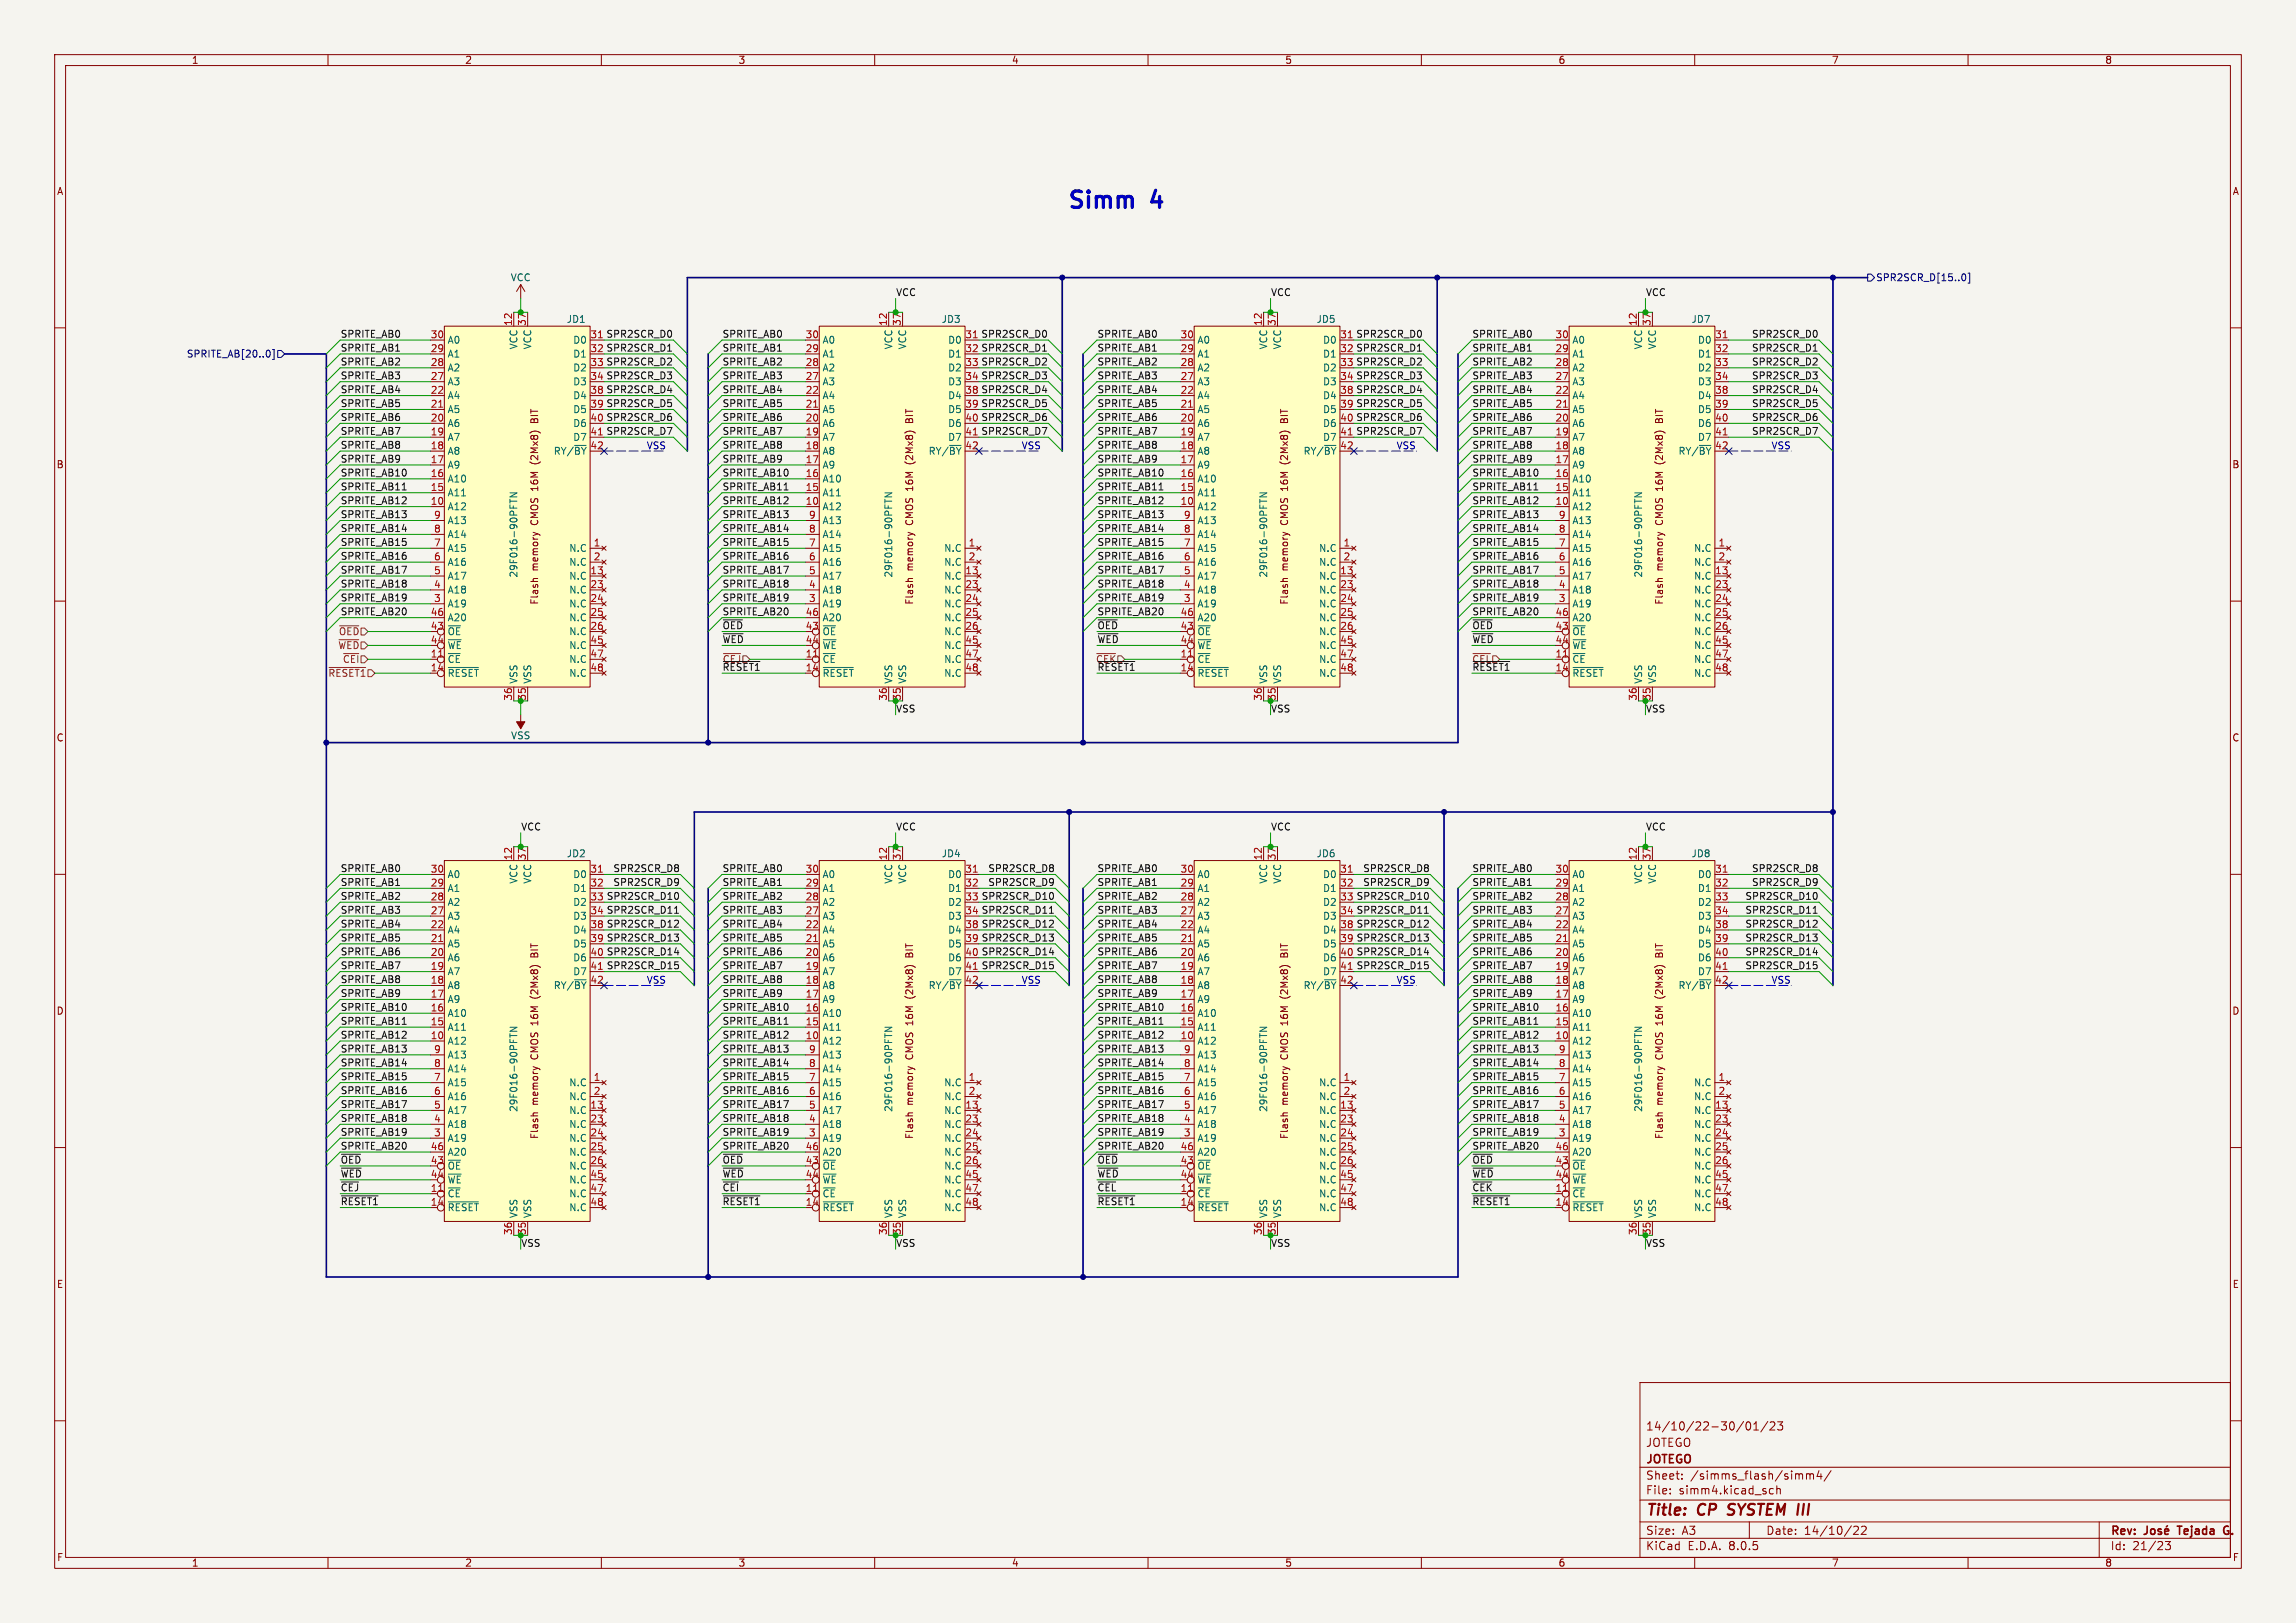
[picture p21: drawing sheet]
<svg xmlns="http://www.w3.org/2000/svg" width="420mm" height="297mm" viewBox="0 0 420 297" stroke-linecap="round" stroke-linejoin="round" font-family="sans-serif">
<defs><g id="words">
<g font-size="4.2" fill="#0000c2">
<text x="194.7" y="38.4">Simm</text>
<text x="210.5" y="38.4">4</text>
</g>
<g font-size="2.8" fill="#840000">
<text x="301" y="277.9">Title:</text>
<text x="310.6" y="277.9">CP</text>
<text x="317" y="277.9">SYSTEM III</text>
</g>
<g font-size="2.1" fill="#840000">
<text x="301" y="262">14/10/22-30/01/23</text>
<text x="301" y="268.2">JOTEGO</text>
<text x="301" y="265">JOTEGO</text>
<text x="301" y="273.7">File:</text>
<text x="301" y="271">Sheet:</text>
<text x="307.1" y="273.7">simm4.kicad_sch</text>
<text x="309.2" y="271">/simms_flash/simm4/</text>
<text x="301" y="281.1">Size:</text>
<text x="307.6" y="281.1">A3</text>
<text x="323" y="281.1">Date:</text>
<text x="330" y="281.1">14/10/22</text>
<text x="386" y="281.3">Rev:</text>
<text x="399.1" y="281.3">Tejada</text>
<text x="408.1" y="281.3">G.</text>
<text x="301" y="283.9">KiCad</text>
<text x="308.7" y="283.9">E.D.A.</text>
<text x="316.3" y="283.9">8.0.5</text>
<text x="386" y="283.9">Id:</text>
<text x="390.1" y="283.9">21/23</text>
</g>
<g font-size="1.8" fill="#840000">
<text x="35" y="11.9">1</text>
<text x="85" y="11.9">2</text>
<text x="135" y="11.9">3</text>
<text x="185" y="11.9">4</text>
<text x="235" y="11.9">5</text>
<text x="285" y="11.9">6</text>
<text x="335" y="11.9">7</text>
<text x="385" y="11.9">8</text>
<text x="10.3" y="35.9">A</text>
<text x="408.3" y="35.9">A</text>
<text x="98.7" y="76.6" transform="rotate(-90 98.7 76.6)">BIT</text>
<text x="167.2" y="76.6" transform="rotate(-90 167.2 76.6)">BIT</text>
<text x="235.8" y="76.6" transform="rotate(-90 235.8 76.6)">BIT</text>
<text x="304.4" y="76.6" transform="rotate(-90 304.4 76.6)">BIT</text>
<text x="10.3" y="85.9">B</text>
<text x="98.7" y="84.4" transform="rotate(-90 98.7 84.4)">(2Mx8)</text>
<text x="167.2" y="84.4" transform="rotate(-90 167.2 84.4)">(2Mx8)</text>
<text x="235.8" y="84.4" transform="rotate(-90 235.8 84.4)">(2Mx8)</text>
<text x="304.4" y="84.4" transform="rotate(-90 304.4 84.4)">(2Mx8)</text>
<text x="408.2" y="85.9">B</text>
<text x="98.7" y="95.9" transform="rotate(-90 98.7 95.9)">CMOS 16M</text>
<text x="167.2" y="95.9" transform="rotate(-90 167.2 95.9)">CMOS 16M</text>
<text x="235.8" y="95.9" transform="rotate(-90 235.8 95.9)">CMOS 16M</text>
<text x="304.4" y="95.9" transform="rotate(-90 304.4 95.9)">CMOS 16M</text>
<text x="98.7" y="104.5" transform="rotate(-90 98.7 104.5)">memory</text>
<text x="167.2" y="104.5" transform="rotate(-90 167.2 104.5)">memory</text>
<text x="235.8" y="104.5" transform="rotate(-90 235.8 104.5)">memory</text>
<text x="304.4" y="104.5" transform="rotate(-90 304.4 104.5)">memory</text>
<text x="98.7" y="110.8" transform="rotate(-90 98.7 110.8)">Flash</text>
<text x="167.2" y="110.8" transform="rotate(-90 167.2 110.8)">Flash</text>
<text x="235.8" y="110.8" transform="rotate(-90 235.8 110.8)">Flash</text>
<text x="304.4" y="110.8" transform="rotate(-90 304.4 110.8)">Flash</text>
<text x="10.3" y="135.9">C</text>
<text x="408.2" y="135.9">C</text>
<text x="98.7" y="174.4" transform="rotate(-90 98.7 174.4)">BIT</text>
<text x="167.2" y="174.4" transform="rotate(-90 167.2 174.4)">BIT</text>
<text x="235.8" y="174.4" transform="rotate(-90 235.8 174.4)">BIT</text>
<text x="304.4" y="174.4" transform="rotate(-90 304.4 174.4)">BIT</text>
<text x="10.3" y="185.9">D</text>
<text x="98.7" y="182.2" transform="rotate(-90 98.7 182.2)">(2Mx8)</text>
<text x="167.2" y="182.2" transform="rotate(-90 167.2 182.2)">(2Mx8)</text>
<text x="235.8" y="182.2" transform="rotate(-90 235.8 182.2)">(2Mx8)</text>
<text x="304.4" y="182.2" transform="rotate(-90 304.4 182.2)">(2Mx8)</text>
<text x="408.2" y="185.9">D</text>
<text x="98.7" y="193.7" transform="rotate(-90 98.7 193.7)">CMOS 16M</text>
<text x="167.2" y="193.7" transform="rotate(-90 167.2 193.7)">CMOS 16M</text>
<text x="235.8" y="193.7" transform="rotate(-90 235.8 193.7)">CMOS 16M</text>
<text x="304.4" y="193.7" transform="rotate(-90 304.4 193.7)">CMOS 16M</text>
<text x="98.7" y="202.3" transform="rotate(-90 98.7 202.3)">memory</text>
<text x="167.2" y="202.3" transform="rotate(-90 167.2 202.3)">memory</text>
<text x="235.8" y="202.3" transform="rotate(-90 235.8 202.3)">memory</text>
<text x="304.4" y="202.3" transform="rotate(-90 304.4 202.3)">memory</text>
<text x="98.7" y="208.5" transform="rotate(-90 98.7 208.5)">Flash</text>
<text x="167.2" y="208.5" transform="rotate(-90 167.2 208.5)">Flash</text>
<text x="235.8" y="208.5" transform="rotate(-90 235.8 208.5)">Flash</text>
<text x="304.4" y="208.5" transform="rotate(-90 304.4 208.5)">Flash</text>
<text x="10.3" y="235.9">E</text>
<text x="408.3" y="235.9">E</text>
<text x="10.3" y="285.9">F</text>
<text x="35" y="286.9">1</text>
<text x="85" y="286.9">2</text>
<text x="135" y="286.9">3</text>
<text x="185" y="286.9">4</text>
<text x="235" y="286.9">5</text>
<text x="285" y="286.9">6</text>
<text x="335" y="286.9">7</text>
<text x="385" y="286.9">8</text>
<text x="408.3" y="285.9">F</text>
</g>
<g font-size="1.8" fill="#006464">
<text x="93.3" y="51.7">VCC</text>
<text x="103.6" y="59.3">JD1</text>
<text x="172.2" y="59.3">JD3</text>
<text x="240.7" y="59.3">JD5</text>
<text x="309.3" y="59.3">JD7</text>
<text x="81.8" y="65.6">A1</text>
<text x="81.8" y="63.1">A0</text>
<text x="94.8" y="64" transform="rotate(-90 94.8 64)">VCC</text>
<text x="97.4" y="64" transform="rotate(-90 97.4 64)">VCC</text>
<text x="104.8" y="63.1">D0</text>
<text x="104.8" y="65.6">D1</text>
<text x="150.4" y="65.6">A1</text>
<text x="150.4" y="63.1">A0</text>
<text x="163.4" y="64" transform="rotate(-90 163.4 64)">VCC</text>
<text x="166" y="64" transform="rotate(-90 166 64)">VCC</text>
<text x="173.3" y="63.1">D0</text>
<text x="173.3" y="65.6">D1</text>
<text x="218.9" y="65.6">A1</text>
<text x="218.9" y="63.1">A0</text>
<text x="232" y="64" transform="rotate(-90 232 64)">VCC</text>
<text x="234.5" y="64" transform="rotate(-90 234.5 64)">VCC</text>
<text x="241.9" y="63.1">D0</text>
<text x="241.9" y="65.6">D1</text>
<text x="287.5" y="65.6">A1</text>
<text x="287.5" y="63.1">A0</text>
<text x="300.6" y="64" transform="rotate(-90 300.6 64)">VCC</text>
<text x="303.1" y="64" transform="rotate(-90 303.1 64)">VCC</text>
<text x="310.5" y="63.1">D0</text>
<text x="310.5" y="65.6">D1</text>
<text x="81.8" y="70.7">A3</text>
<text x="81.8" y="68.2">A2</text>
<text x="104.8" y="68.2">D2</text>
<text x="104.8" y="70.7">D3</text>
<text x="150.4" y="70.7">A3</text>
<text x="150.4" y="68.2">A2</text>
<text x="173.3" y="68.2">D2</text>
<text x="173.3" y="70.7">D3</text>
<text x="218.9" y="70.7">A3</text>
<text x="218.9" y="68.2">A2</text>
<text x="241.9" y="68.2">D2</text>
<text x="241.9" y="70.7">D3</text>
<text x="287.5" y="70.7">A3</text>
<text x="287.5" y="68.2">A2</text>
<text x="310.5" y="68.2">D2</text>
<text x="310.5" y="70.7">D3</text>
<text x="81.8" y="75.8">A5</text>
<text x="81.8" y="73.3">A4</text>
<text x="104.8" y="73.3">D4</text>
<text x="104.8" y="75.8">D5</text>
<text x="150.4" y="75.8">A5</text>
<text x="150.4" y="73.3">A4</text>
<text x="173.3" y="73.3">D4</text>
<text x="173.3" y="75.8">D5</text>
<text x="218.9" y="75.8">A5</text>
<text x="218.9" y="73.3">A4</text>
<text x="241.9" y="73.3">D4</text>
<text x="241.9" y="75.8">D5</text>
<text x="287.5" y="75.8">A5</text>
<text x="287.5" y="73.3">A4</text>
<text x="310.5" y="73.3">D4</text>
<text x="310.5" y="75.8">D5</text>
<text x="81.8" y="83.4">A8</text>
<text x="81.8" y="80.9">A7</text>
<text x="81.8" y="78.3">A6</text>
<text x="101.2" y="83.4">RY/~{BY}</text>
<text x="104.8" y="78.3">D6</text>
<text x="104.8" y="80.9">D7</text>
<text x="150.4" y="83.4">A8</text>
<text x="150.4" y="80.9">A7</text>
<text x="150.4" y="78.3">A6</text>
<text x="169.8" y="83.4">RY/~{BY}</text>
<text x="173.3" y="78.3">D6</text>
<text x="173.3" y="80.9">D7</text>
<text x="218.9" y="83.4">A8</text>
<text x="218.9" y="80.9">A7</text>
<text x="218.9" y="78.3">A6</text>
<text x="238.4" y="83.4">RY/~{BY}</text>
<text x="241.9" y="78.3">D6</text>
<text x="241.9" y="80.9">D7</text>
<text x="287.5" y="83.4">A8</text>
<text x="287.5" y="80.9">A7</text>
<text x="287.5" y="78.3">A6</text>
<text x="306.9" y="83.4">RY/~{BY}</text>
<text x="310.5" y="78.3">D6</text>
<text x="310.5" y="80.9">D7</text>
<text x="81.8" y="88.5">A10</text>
<text x="81.8" y="86">A9</text>
<text x="150.4" y="88.5">A10</text>
<text x="150.4" y="86">A9</text>
<text x="218.9" y="88.5">A10</text>
<text x="218.9" y="86">A9</text>
<text x="287.5" y="88.5">A10</text>
<text x="287.5" y="86">A9</text>
<text x="81.8" y="93.6">A12</text>
<text x="81.8" y="91">A11</text>
<text x="150.4" y="93.6">A12</text>
<text x="150.4" y="91">A11</text>
<text x="218.9" y="93.6">A12</text>
<text x="218.9" y="91">A11</text>
<text x="287.5" y="93.6">A12</text>
<text x="287.5" y="91">A11</text>
<text x="81.8" y="101.2">A15</text>
<text x="81.8" y="98.7">A14</text>
<text x="81.8" y="96.1">A13</text>
<text x="104" y="101.2">N.C</text>
<text x="150.4" y="101.2">A15</text>
<text x="150.4" y="98.7">A14</text>
<text x="150.4" y="96.1">A13</text>
<text x="172.6" y="101.2">N.C</text>
<text x="218.9" y="101.2">A15</text>
<text x="218.9" y="98.7">A14</text>
<text x="218.9" y="96.1">A13</text>
<text x="241.2" y="101.2">N.C</text>
<text x="287.5" y="101.2">A15</text>
<text x="287.5" y="98.7">A14</text>
<text x="287.5" y="96.1">A13</text>
<text x="309.8" y="101.2">N.C</text>
<text x="81.8" y="106.3">A17</text>
<text x="81.8" y="103.7">A16</text>
<text x="94.8" y="105.8" transform="rotate(-90 94.8 105.8)">29F016-90PFTN</text>
<text x="104" y="106.3">N.C</text>
<text x="104" y="103.7">N.C</text>
<text x="150.4" y="106.3">A17</text>
<text x="150.4" y="103.7">A16</text>
<text x="163.4" y="105.8" transform="rotate(-90 163.4 105.8)">29F016-90PFTN</text>
<text x="172.6" y="106.3">N.C</text>
<text x="172.6" y="103.7">N.C</text>
<text x="218.9" y="106.3">A17</text>
<text x="218.9" y="103.7">A16</text>
<text x="232" y="105.8" transform="rotate(-90 232 105.8)">29F016-90PFTN</text>
<text x="241.2" y="106.3">N.C</text>
<text x="241.2" y="103.7">N.C</text>
<text x="287.5" y="106.3">A17</text>
<text x="287.5" y="103.7">A16</text>
<text x="300.6" y="105.8" transform="rotate(-90 300.6 105.8)">29F016-90PFTN</text>
<text x="309.8" y="106.3">N.C</text>
<text x="309.8" y="103.7">N.C</text>
<text x="81.8" y="111.4">A19</text>
<text x="81.8" y="108.8">A18</text>
<text x="81.8" y="113.9">A20</text>
<text x="104" y="108.8">N.C</text>
<text x="104" y="111.4">N.C</text>
<text x="104" y="113.9">N.C</text>
<text x="150.4" y="111.4">A19</text>
<text x="150.4" y="108.8">A18</text>
<text x="150.4" y="113.9">A20</text>
<text x="172.6" y="108.8">N.C</text>
<text x="172.6" y="111.4">N.C</text>
<text x="172.6" y="113.9">N.C</text>
<text x="218.9" y="111.4">A19</text>
<text x="218.9" y="108.8">A18</text>
<text x="218.9" y="113.9">A20</text>
<text x="241.2" y="108.8">N.C</text>
<text x="241.2" y="111.4">N.C</text>
<text x="241.2" y="113.9">N.C</text>
<text x="287.5" y="111.4">A19</text>
<text x="287.5" y="108.8">A18</text>
<text x="287.5" y="113.9">A20</text>
<text x="309.8" y="108.8">N.C</text>
<text x="309.8" y="111.4">N.C</text>
<text x="309.8" y="113.9">N.C</text>
<text x="81.8" y="116.4">~{OE}</text>
<text x="81.8" y="119">~{WE}</text>
<text x="104" y="116.4">N.C</text>
<text x="104" y="119">N.C</text>
<text x="150.4" y="116.4">~{OE}</text>
<text x="150.4" y="119">~{WE}</text>
<text x="172.6" y="116.4">N.C</text>
<text x="172.6" y="119">N.C</text>
<text x="218.9" y="116.4">~{OE}</text>
<text x="218.9" y="119">~{WE}</text>
<text x="241.2" y="116.4">N.C</text>
<text x="241.2" y="119">N.C</text>
<text x="287.5" y="116.4">~{OE}</text>
<text x="287.5" y="119">~{WE}</text>
<text x="309.8" y="116.4">N.C</text>
<text x="309.8" y="119">N.C</text>
<text x="81.8" y="121.5">~{CE}</text>
<text x="81.8" y="124.1">~{RESET}</text>
<text x="94.8" y="125.2" transform="rotate(-90 94.8 125.2)">VSS</text>
<text x="97.4" y="125.2" transform="rotate(-90 97.4 125.2)">VSS</text>
<text x="104" y="121.5">N.C</text>
<text x="104" y="124.1">N.C</text>
<text x="150.4" y="121.5">~{CE}</text>
<text x="150.4" y="124.1">~{RESET}</text>
<text x="163.4" y="125.2" transform="rotate(-90 163.4 125.2)">VSS</text>
<text x="166" y="125.2" transform="rotate(-90 166 125.2)">VSS</text>
<text x="172.6" y="121.5">N.C</text>
<text x="172.6" y="124.1">N.C</text>
<text x="218.9" y="121.5">~{CE}</text>
<text x="218.9" y="124.1">~{RESET}</text>
<text x="232" y="125.2" transform="rotate(-90 232 125.2)">VSS</text>
<text x="234.5" y="125.2" transform="rotate(-90 234.5 125.2)">VSS</text>
<text x="241.2" y="121.5">N.C</text>
<text x="241.2" y="124.1">N.C</text>
<text x="287.5" y="121.5">~{CE}</text>
<text x="287.5" y="124.1">~{RESET}</text>
<text x="300.6" y="125.2" transform="rotate(-90 300.6 125.2)">VSS</text>
<text x="303.1" y="125.2" transform="rotate(-90 303.1 125.2)">VSS</text>
<text x="309.8" y="121.5">N.C</text>
<text x="309.8" y="124.1">N.C</text>
<text x="93.4" y="135.5">VSS</text>
<text x="81.8" y="160.9">A0</text>
<text x="94.8" y="161.8" transform="rotate(-90 94.8 161.8)">VCC</text>
<text x="97.4" y="161.8" transform="rotate(-90 97.4 161.8)">VCC</text>
<text x="103.6" y="157.1">JD2</text>
<text x="104.8" y="160.9">D0</text>
<text x="150.4" y="160.9">A0</text>
<text x="163.4" y="161.8" transform="rotate(-90 163.4 161.8)">VCC</text>
<text x="166" y="161.8" transform="rotate(-90 166 161.8)">VCC</text>
<text x="172.2" y="157.1">JD4</text>
<text x="173.3" y="160.9">D0</text>
<text x="218.9" y="160.9">A0</text>
<text x="232" y="161.8" transform="rotate(-90 232 161.8)">VCC</text>
<text x="234.5" y="161.8" transform="rotate(-90 234.5 161.8)">VCC</text>
<text x="240.7" y="157.1">JD6</text>
<text x="241.9" y="160.9">D0</text>
<text x="287.5" y="160.9">A0</text>
<text x="300.6" y="161.8" transform="rotate(-90 300.6 161.8)">VCC</text>
<text x="303.1" y="161.8" transform="rotate(-90 303.1 161.8)">VCC</text>
<text x="309.3" y="157.1">JD8</text>
<text x="310.5" y="160.9">D0</text>
<text x="81.8" y="166">A2</text>
<text x="81.8" y="163.4">A1</text>
<text x="104.8" y="163.4">D1</text>
<text x="104.8" y="166">D2</text>
<text x="150.4" y="166">A2</text>
<text x="150.4" y="163.4">A1</text>
<text x="173.3" y="163.4">D1</text>
<text x="173.3" y="166">D2</text>
<text x="218.9" y="166">A2</text>
<text x="218.9" y="163.4">A1</text>
<text x="241.9" y="163.4">D1</text>
<text x="241.9" y="166">D2</text>
<text x="287.5" y="166">A2</text>
<text x="287.5" y="163.4">A1</text>
<text x="310.5" y="163.4">D1</text>
<text x="310.5" y="166">D2</text>
<text x="81.8" y="173.6">A5</text>
<text x="81.8" y="171">A4</text>
<text x="81.8" y="168.5">A3</text>
<text x="104.8" y="168.5">D3</text>
<text x="104.8" y="171">D4</text>
<text x="104.8" y="173.6">D5</text>
<text x="150.4" y="173.6">A5</text>
<text x="150.4" y="171">A4</text>
<text x="150.4" y="168.5">A3</text>
<text x="173.3" y="168.5">D3</text>
<text x="173.3" y="171">D4</text>
<text x="173.3" y="173.6">D5</text>
<text x="218.9" y="173.6">A5</text>
<text x="218.9" y="171">A4</text>
<text x="218.9" y="168.5">A3</text>
<text x="241.9" y="168.5">D3</text>
<text x="241.9" y="171">D4</text>
<text x="241.9" y="173.6">D5</text>
<text x="287.5" y="173.6">A5</text>
<text x="287.5" y="171">A4</text>
<text x="287.5" y="168.5">A3</text>
<text x="310.5" y="168.5">D3</text>
<text x="310.5" y="171">D4</text>
<text x="310.5" y="173.6">D5</text>
<text x="81.8" y="178.7">A7</text>
<text x="81.8" y="176.1">A6</text>
<text x="104.8" y="176.1">D6</text>
<text x="104.8" y="178.7">D7</text>
<text x="150.4" y="178.7">A7</text>
<text x="150.4" y="176.1">A6</text>
<text x="173.3" y="176.1">D6</text>
<text x="173.3" y="178.7">D7</text>
<text x="218.9" y="178.7">A7</text>
<text x="218.9" y="176.1">A6</text>
<text x="241.9" y="176.1">D6</text>
<text x="241.9" y="178.7">D7</text>
<text x="287.5" y="178.7">A7</text>
<text x="287.5" y="176.1">A6</text>
<text x="310.5" y="176.1">D6</text>
<text x="310.5" y="178.7">D7</text>
<text x="81.8" y="183.7">A9</text>
<text x="81.8" y="181.2">A8</text>
<text x="101.2" y="181.2">RY/~{BY}</text>
<text x="150.4" y="183.7">A9</text>
<text x="150.4" y="181.2">A8</text>
<text x="169.8" y="181.2">RY/~{BY}</text>
<text x="218.9" y="183.7">A9</text>
<text x="218.9" y="181.2">A8</text>
<text x="238.4" y="181.2">RY/~{BY}</text>
<text x="287.5" y="183.7">A9</text>
<text x="287.5" y="181.2">A8</text>
<text x="306.9" y="181.2">RY/~{BY}</text>
<text x="81.8" y="191.4">A12</text>
<text x="81.8" y="188.8">A11</text>
<text x="81.8" y="186.3">A10</text>
<text x="150.4" y="191.4">A12</text>
<text x="150.4" y="188.8">A11</text>
<text x="150.4" y="186.3">A10</text>
<text x="218.9" y="191.4">A12</text>
<text x="218.9" y="188.8">A11</text>
<text x="218.9" y="186.3">A10</text>
<text x="287.5" y="191.4">A12</text>
<text x="287.5" y="188.8">A11</text>
<text x="287.5" y="186.3">A10</text>
<text x="81.8" y="196.4">A14</text>
<text x="81.8" y="193.9">A13</text>
<text x="150.4" y="196.4">A14</text>
<text x="150.4" y="193.9">A13</text>
<text x="218.9" y="196.4">A14</text>
<text x="218.9" y="193.9">A13</text>
<text x="287.5" y="196.4">A14</text>
<text x="287.5" y="193.9">A13</text>
<text x="81.8" y="201.5">A16</text>
<text x="81.8" y="199">A15</text>
<text x="94.8" y="203.6" transform="rotate(-90 94.8 203.6)">29F016-90PFTN</text>
<text x="104" y="199">N.C</text>
<text x="104" y="201.5">N.C</text>
<text x="150.4" y="201.5">A16</text>
<text x="150.4" y="199">A15</text>
<text x="163.4" y="203.6" transform="rotate(-90 163.4 203.6)">29F016-90PFTN</text>
<text x="172.6" y="199">N.C</text>
<text x="172.6" y="201.5">N.C</text>
<text x="218.9" y="201.5">A16</text>
<text x="218.9" y="199">A15</text>
<text x="232" y="203.6" transform="rotate(-90 232 203.6)">29F016-90PFTN</text>
<text x="241.2" y="199">N.C</text>
<text x="241.2" y="201.5">N.C</text>
<text x="287.5" y="201.5">A16</text>
<text x="287.5" y="199">A15</text>
<text x="300.6" y="203.6" transform="rotate(-90 300.6 203.6)">29F016-90PFTN</text>
<text x="309.8" y="199">N.C</text>
<text x="309.8" y="201.5">N.C</text>
<text x="81.8" y="209.1">A19</text>
<text x="81.8" y="206.6">A18</text>
<text x="81.8" y="204.1">A17</text>
<text x="104" y="204.1">N.C</text>
<text x="104" y="206.6">N.C</text>
<text x="104" y="209.1">N.C</text>
<text x="150.4" y="209.1">A19</text>
<text x="150.4" y="206.6">A18</text>
<text x="150.4" y="204.1">A17</text>
<text x="172.6" y="204.1">N.C</text>
<text x="172.6" y="206.6">N.C</text>
<text x="172.6" y="209.1">N.C</text>
<text x="218.9" y="209.1">A19</text>
<text x="218.9" y="206.6">A18</text>
<text x="218.9" y="204.1">A17</text>
<text x="241.2" y="204.1">N.C</text>
<text x="241.2" y="206.6">N.C</text>
<text x="241.2" y="209.1">N.C</text>
<text x="287.5" y="209.1">A19</text>
<text x="287.5" y="206.6">A18</text>
<text x="287.5" y="204.1">A17</text>
<text x="309.8" y="204.1">N.C</text>
<text x="309.8" y="206.6">N.C</text>
<text x="309.8" y="209.1">N.C</text>
<text x="81.8" y="214.2">~{OE}</text>
<text x="81.8" y="211.7">A20</text>
<text x="104" y="211.7">N.C</text>
<text x="104" y="214.2">N.C</text>
<text x="150.4" y="214.2">~{OE}</text>
<text x="150.4" y="211.7">A20</text>
<text x="172.6" y="211.7">N.C</text>
<text x="172.6" y="214.2">N.C</text>
<text x="218.9" y="214.2">~{OE}</text>
<text x="218.9" y="211.7">A20</text>
<text x="241.2" y="211.7">N.C</text>
<text x="241.2" y="214.2">N.C</text>
<text x="287.5" y="214.2">~{OE}</text>
<text x="287.5" y="211.7">A20</text>
<text x="309.8" y="211.7">N.C</text>
<text x="309.8" y="214.2">N.C</text>
<text x="81.8" y="219.3">~{CE}</text>
<text x="81.8" y="221.8">~{RESET}</text>
<text x="81.8" y="216.8">~{WE}</text>
<text x="104" y="216.8">N.C</text>
<text x="104" y="219.3">N.C</text>
<text x="104" y="221.8">N.C</text>
<text x="150.4" y="219.3">~{CE}</text>
<text x="150.4" y="221.8">~{RESET}</text>
<text x="150.4" y="216.8">~{WE}</text>
<text x="172.6" y="216.8">N.C</text>
<text x="172.6" y="219.3">N.C</text>
<text x="172.6" y="221.8">N.C</text>
<text x="218.9" y="219.3">~{CE}</text>
<text x="218.9" y="221.8">~{RESET}</text>
<text x="218.9" y="216.8">~{WE}</text>
<text x="241.2" y="216.8">N.C</text>
<text x="241.2" y="219.3">N.C</text>
<text x="241.2" y="221.8">N.C</text>
<text x="287.5" y="219.3">~{CE}</text>
<text x="287.5" y="221.8">~{RESET}</text>
<text x="287.5" y="216.8">~{WE}</text>
<text x="309.8" y="216.8">N.C</text>
<text x="309.8" y="219.3">N.C</text>
<text x="309.8" y="221.8">N.C</text>
<text x="94.8" y="223" transform="rotate(-90 94.8 223)">VSS</text>
<text x="97.4" y="223" transform="rotate(-90 97.4 223)">VSS</text>
<text x="163.4" y="223" transform="rotate(-90 163.4 223)">VSS</text>
<text x="166" y="223" transform="rotate(-90 166 223)">VSS</text>
<text x="232" y="223" transform="rotate(-90 232 223)">VSS</text>
<text x="234.5" y="223" transform="rotate(-90 234.5 223)">VSS</text>
<text x="300.6" y="223" transform="rotate(-90 300.6 223)">VSS</text>
<text x="303.1" y="223" transform="rotate(-90 303.1 223)">VSS</text>
</g>
<g font-size="1.8" fill="#000084">
<text x="343.1" y="51.7">SPR2SCR_D[15..0]</text>
<text x="34.1" y="65.6">SPRITE_AB[20..0]</text>
</g>
<g font-size="1.8" fill="#a90000">
<text x="93.7" y="59.7" transform="rotate(-90 93.7 59.7)">12</text>
<text x="96.3" y="59.7" transform="rotate(-90 96.3 59.7)">37</text>
<text x="162.3" y="59.7" transform="rotate(-90 162.3 59.7)">12</text>
<text x="164.8" y="59.7" transform="rotate(-90 164.8 59.7)">37</text>
<text x="230.9" y="59.7" transform="rotate(-90 230.9 59.7)">12</text>
<text x="233.4" y="59.7" transform="rotate(-90 233.4 59.7)">37</text>
<text x="299.5" y="59.7" transform="rotate(-90 299.5 59.7)">12</text>
<text x="302" y="59.7" transform="rotate(-90 302 59.7)">37</text>
<text x="78.7" y="64.5">29</text>
<text x="78.7" y="62">30</text>
<text x="147.3" y="64.5">29</text>
<text x="147.3" y="62">30</text>
<text x="215.9" y="64.5">29</text>
<text x="215.9" y="62">30</text>
<text x="284.4" y="64.5">29</text>
<text x="284.4" y="62">30</text>
<text x="313.6" y="62">31</text>
<text x="313.6" y="64.5">32</text>
<text x="78.7" y="69.6">27</text>
<text x="78.7" y="67.1">28</text>
<text x="147.3" y="69.6">27</text>
<text x="147.3" y="67.1">28</text>
<text x="215.9" y="69.6">27</text>
<text x="215.9" y="67.1">28</text>
<text x="284.4" y="69.6">27</text>
<text x="284.4" y="67.1">28</text>
<text x="313.6" y="67.1">33</text>
<text x="313.6" y="69.6">34</text>
<text x="78.7" y="77.2">20</text>
<text x="78.7" y="74.7">21</text>
<text x="78.7" y="72.1">22</text>
<text x="147.3" y="77.2">20</text>
<text x="147.3" y="74.7">21</text>
<text x="147.3" y="72.1">22</text>
<text x="215.9" y="77.2">20</text>
<text x="215.9" y="74.7">21</text>
<text x="215.9" y="72.1">22</text>
<text x="284.4" y="77.2">20</text>
<text x="284.4" y="74.7">21</text>
<text x="284.4" y="72.1">22</text>
<text x="313.6" y="72.1">38</text>
<text x="313.6" y="74.7">39</text>
<text x="313.6" y="77.2">40</text>
<text x="78.7" y="82.3">18</text>
<text x="78.7" y="79.8">19</text>
<text x="107.9" y="82.3">42</text>
<text x="147.3" y="82.3">18</text>
<text x="147.3" y="79.8">19</text>
<text x="176.5" y="82.3">42</text>
<text x="215.9" y="82.3">18</text>
<text x="215.9" y="79.8">19</text>
<text x="245.1" y="82.3">42</text>
<text x="284.4" y="82.3">18</text>
<text x="284.4" y="79.8">19</text>
<text x="313.6" y="79.8">41</text>
<text x="313.6" y="82.3">42</text>
<text x="78.7" y="89.9">15</text>
<text x="78.7" y="87.4">16</text>
<text x="78.7" y="84.8">17</text>
<text x="147.3" y="89.9">15</text>
<text x="147.3" y="87.4">16</text>
<text x="147.3" y="84.8">17</text>
<text x="215.9" y="89.9">15</text>
<text x="215.9" y="87.4">16</text>
<text x="215.9" y="84.8">17</text>
<text x="284.4" y="89.9">15</text>
<text x="284.4" y="87.4">16</text>
<text x="284.4" y="84.8">17</text>
<text x="78.7" y="92.5">10</text>
<text x="79.3" y="95">9</text>
<text x="147.3" y="92.5">10</text>
<text x="147.9" y="95">9</text>
<text x="215.9" y="92.5">10</text>
<text x="216.5" y="95">9</text>
<text x="284.4" y="92.5">10</text>
<text x="285" y="95">9</text>
<text x="79.3" y="100.1">7</text>
<text x="79.3" y="97.5">8</text>
<text x="108.5" y="100.1">1</text>
<text x="147.9" y="100.1">7</text>
<text x="147.9" y="97.5">8</text>
<text x="177.1" y="100.1">1</text>
<text x="216.5" y="100.1">7</text>
<text x="216.5" y="97.5">8</text>
<text x="245.7" y="100.1">1</text>
<text x="285" y="100.1">7</text>
<text x="285" y="97.5">8</text>
<text x="314.3" y="100.1">1</text>
<text x="79.3" y="107.7">4</text>
<text x="79.3" y="105.2">5</text>
<text x="79.3" y="102.6">6</text>
<text x="107.9" y="105.2">13</text>
<text x="107.9" y="107.7">23</text>
<text x="108.5" y="102.6">2</text>
<text x="147.9" y="107.7">4</text>
<text x="147.9" y="105.2">5</text>
<text x="147.9" y="102.6">6</text>
<text x="176.5" y="105.2">13</text>
<text x="176.5" y="107.7">23</text>
<text x="177.1" y="102.6">2</text>
<text x="216.5" y="107.7">4</text>
<text x="216.5" y="105.2">5</text>
<text x="216.5" y="102.6">6</text>
<text x="245.1" y="105.2">13</text>
<text x="245.1" y="107.7">23</text>
<text x="245.7" y="102.6">2</text>
<text x="285" y="107.7">4</text>
<text x="285" y="105.2">5</text>
<text x="285" y="102.6">6</text>
<text x="313.6" y="105.2">13</text>
<text x="313.6" y="107.7">23</text>
<text x="314.3" y="102.6">2</text>
<text x="78.7" y="112.8">46</text>
<text x="79.3" y="110.2">3</text>
<text x="107.9" y="110.2">24</text>
<text x="107.9" y="112.8">25</text>
<text x="147.3" y="112.8">46</text>
<text x="147.9" y="110.2">3</text>
<text x="176.5" y="110.2">24</text>
<text x="176.5" y="112.8">25</text>
<text x="215.9" y="112.8">46</text>
<text x="216.5" y="110.2">3</text>
<text x="245.1" y="110.2">24</text>
<text x="245.1" y="112.8">25</text>
<text x="284.4" y="112.8">46</text>
<text x="285" y="110.2">3</text>
<text x="313.6" y="110.2">24</text>
<text x="313.6" y="112.8">25</text>
<text x="78.7" y="115.3">43</text>
<text x="78.7" y="117.9">44</text>
<text x="107.9" y="115.3">26</text>
<text x="107.9" y="117.9">45</text>
<text x="147.3" y="115.3">43</text>
<text x="147.3" y="117.9">44</text>
<text x="176.5" y="115.3">26</text>
<text x="176.5" y="117.9">45</text>
<text x="215.9" y="115.3">43</text>
<text x="215.9" y="117.9">44</text>
<text x="245.1" y="115.3">26</text>
<text x="245.1" y="117.9">45</text>
<text x="284.4" y="115.3">43</text>
<text x="284.4" y="117.9">44</text>
<text x="313.6" y="115.3">26</text>
<text x="313.6" y="117.9">45</text>
<text x="78.7" y="120.4">11</text>
<text x="78.7" y="122.9">14</text>
<text x="107.9" y="120.4">47</text>
<text x="107.9" y="122.9">48</text>
<text x="147.3" y="120.4">11</text>
<text x="147.3" y="122.9">14</text>
<text x="176.5" y="120.4">47</text>
<text x="176.5" y="122.9">48</text>
<text x="215.9" y="120.4">11</text>
<text x="215.9" y="122.9">14</text>
<text x="245.1" y="120.4">47</text>
<text x="245.1" y="122.9">48</text>
<text x="284.4" y="120.4">11</text>
<text x="284.4" y="122.9">14</text>
<text x="313.6" y="120.4">47</text>
<text x="313.6" y="122.9">48</text>
<text x="93.7" y="128.3" transform="rotate(-90 93.7 128.3)">36</text>
<text x="162.3" y="128.3" transform="rotate(-90 162.3 128.3)">36</text>
<text x="230.9" y="128.3" transform="rotate(-90 230.9 128.3)">36</text>
<text x="299.5" y="128.3" transform="rotate(-90 299.5 128.3)">36</text>
<text x="78.7" y="159.8">30</text>
<text x="93.7" y="157.5" transform="rotate(-90 93.7 157.5)">12</text>
<text x="96.3" y="157.5" transform="rotate(-90 96.3 157.5)">37</text>
<text x="107.9" y="159.8">31</text>
<text x="147.3" y="159.8">30</text>
<text x="162.3" y="157.5" transform="rotate(-90 162.3 157.5)">12</text>
<text x="164.8" y="157.5" transform="rotate(-90 164.8 157.5)">37</text>
<text x="176.5" y="159.8">31</text>
<text x="215.9" y="159.8">30</text>
<text x="230.9" y="157.5" transform="rotate(-90 230.9 157.5)">12</text>
<text x="233.4" y="157.5" transform="rotate(-90 233.4 157.5)">37</text>
<text x="245.1" y="159.8">31</text>
<text x="284.4" y="159.8">30</text>
<text x="299.5" y="157.5" transform="rotate(-90 299.5 157.5)">12</text>
<text x="302" y="157.5" transform="rotate(-90 302 157.5)">37</text>
<text x="313.6" y="159.8">31</text>
<text x="78.7" y="167.4">27</text>
<text x="78.7" y="164.8">28</text>
<text x="78.7" y="162.3">29</text>
<text x="107.9" y="162.3">32</text>
<text x="147.3" y="167.4">27</text>
<text x="147.3" y="164.8">28</text>
<text x="147.3" y="162.3">29</text>
<text x="176.5" y="162.3">32</text>
<text x="215.9" y="167.4">27</text>
<text x="215.9" y="164.8">28</text>
<text x="215.9" y="162.3">29</text>
<text x="245.1" y="162.3">32</text>
<text x="284.4" y="167.4">27</text>
<text x="284.4" y="164.8">28</text>
<text x="284.4" y="162.3">29</text>
<text x="313.6" y="162.3">32</text>
<text x="313.6" y="164.8">33</text>
<text x="313.6" y="167.4">34</text>
<text x="78.7" y="172.5">21</text>
<text x="78.7" y="169.9">22</text>
<text x="147.3" y="172.5">21</text>
<text x="147.3" y="169.9">22</text>
<text x="215.9" y="172.5">21</text>
<text x="215.9" y="169.9">22</text>
<text x="284.4" y="172.5">21</text>
<text x="284.4" y="169.9">22</text>
<text x="313.6" y="169.9">38</text>
<text x="313.6" y="172.5">39</text>
<text x="78.7" y="177.5">19</text>
<text x="78.7" y="175">20</text>
<text x="147.3" y="177.5">19</text>
<text x="147.3" y="175">20</text>
<text x="215.9" y="177.5">19</text>
<text x="215.9" y="175">20</text>
<text x="284.4" y="177.5">19</text>
<text x="284.4" y="175">20</text>
<text x="313.6" y="175">40</text>
<text x="313.6" y="177.5">41</text>
<text x="78.7" y="185.2">16</text>
<text x="78.7" y="182.6">17</text>
<text x="78.7" y="180.1">18</text>
<text x="107.9" y="180.1">42</text>
<text x="147.3" y="185.2">16</text>
<text x="147.3" y="182.6">17</text>
<text x="147.3" y="180.1">18</text>
<text x="176.5" y="180.1">42</text>
<text x="215.9" y="185.2">16</text>
<text x="215.9" y="182.6">17</text>
<text x="215.9" y="180.1">18</text>
<text x="245.1" y="180.1">42</text>
<text x="284.4" y="185.2">16</text>
<text x="284.4" y="182.6">17</text>
<text x="284.4" y="180.1">18</text>
<text x="313.6" y="180.1">42</text>
<text x="78.7" y="190.2">10</text>
<text x="78.7" y="187.7">15</text>
<text x="147.3" y="190.2">10</text>
<text x="147.3" y="187.7">15</text>
<text x="215.9" y="190.2">10</text>
<text x="215.9" y="187.7">15</text>
<text x="284.4" y="190.2">10</text>
<text x="284.4" y="187.7">15</text>
<text x="79.3" y="197.9">7</text>
<text x="79.3" y="195.3">8</text>
<text x="79.3" y="192.8">9</text>
<text x="108.5" y="197.9">1</text>
<text x="147.9" y="197.9">7</text>
<text x="147.9" y="195.3">8</text>
<text x="147.9" y="192.8">9</text>
<text x="177.1" y="197.9">1</text>
<text x="216.5" y="197.9">7</text>
<text x="216.5" y="195.3">8</text>
<text x="216.5" y="192.8">9</text>
<text x="245.7" y="197.9">1</text>
<text x="285" y="197.9">7</text>
<text x="285" y="195.3">8</text>
<text x="285" y="192.8">9</text>
<text x="314.3" y="197.9">1</text>
<text x="79.3" y="202.9">5</text>
<text x="79.3" y="200.4">6</text>
<text x="107.9" y="202.9">13</text>
<text x="108.5" y="200.4">2</text>
<text x="147.9" y="202.9">5</text>
<text x="147.9" y="200.4">6</text>
<text x="176.5" y="202.9">13</text>
<text x="177.1" y="200.4">2</text>
<text x="216.5" y="202.9">5</text>
<text x="216.5" y="200.4">6</text>
<text x="245.1" y="202.9">13</text>
<text x="245.7" y="200.4">2</text>
<text x="285" y="202.9">5</text>
<text x="285" y="200.4">6</text>
<text x="313.6" y="202.9">13</text>
<text x="314.3" y="200.4">2</text>
<text x="79.3" y="208">3</text>
<text x="79.3" y="205.5">4</text>
<text x="107.9" y="205.5">23</text>
<text x="107.9" y="208">24</text>
<text x="147.9" y="208">3</text>
<text x="147.9" y="205.5">4</text>
<text x="176.5" y="205.5">23</text>
<text x="176.5" y="208">24</text>
<text x="216.5" y="208">3</text>
<text x="216.5" y="205.5">4</text>
<text x="245.1" y="205.5">23</text>
<text x="245.1" y="208">24</text>
<text x="285" y="208">3</text>
<text x="285" y="205.5">4</text>
<text x="313.6" y="205.5">23</text>
<text x="313.6" y="208">24</text>
<text x="78.7" y="213.1">43</text>
<text x="78.7" y="215.6">44</text>
<text x="78.7" y="210.6">46</text>
<text x="107.9" y="210.6">25</text>
<text x="107.9" y="213.1">26</text>
<text x="107.9" y="215.6">45</text>
<text x="147.3" y="213.1">43</text>
<text x="147.3" y="215.6">44</text>
<text x="147.3" y="210.6">46</text>
<text x="176.5" y="210.6">25</text>
<text x="176.5" y="213.1">26</text>
<text x="176.5" y="215.6">45</text>
<text x="215.9" y="213.1">43</text>
<text x="215.9" y="215.6">44</text>
<text x="215.9" y="210.6">46</text>
<text x="245.1" y="210.6">25</text>
<text x="245.1" y="213.1">26</text>
<text x="245.1" y="215.6">45</text>
<text x="284.4" y="213.1">43</text>
<text x="284.4" y="215.6">44</text>
<text x="284.4" y="210.6">46</text>
<text x="313.6" y="210.6">25</text>
<text x="313.6" y="213.1">26</text>
<text x="313.6" y="215.6">45</text>
<text x="78.7" y="218.2">11</text>
<text x="78.7" y="220.7">14</text>
<text x="107.9" y="218.2">47</text>
<text x="107.9" y="220.7">48</text>
<text x="147.3" y="218.2">11</text>
<text x="147.3" y="220.7">14</text>
<text x="176.5" y="218.2">47</text>
<text x="176.5" y="220.7">48</text>
<text x="215.9" y="218.2">11</text>
<text x="215.9" y="220.7">14</text>
<text x="245.1" y="218.2">47</text>
<text x="245.1" y="220.7">48</text>
<text x="284.4" y="218.2">11</text>
<text x="284.4" y="220.7">14</text>
<text x="313.6" y="218.2">47</text>
<text x="313.6" y="220.7">48</text>
<text x="93.7" y="226.1" transform="rotate(-90 93.7 226.1)">36</text>
<text x="162.3" y="226.1" transform="rotate(-90 162.3 226.1)">36</text>
<text x="230.9" y="226.1" transform="rotate(-90 230.9 226.1)">36</text>
<text x="299.5" y="226.1" transform="rotate(-90 299.5 226.1)">36</text>
</g>
<g font-size="1.8" fill="#0f0f0f">
<text x="163.8" y="54.3">VCC</text>
<text x="232.4" y="54.3">VCC</text>
<text x="301" y="54.3">VCC</text>
<text x="62.2" y="61.9">SPRITE_AB0</text>
<text x="62.2" y="64.4">SPRITE_AB1</text>
<text x="107.9" y="62">31 SPR2SCR_D0</text>
<text x="107.9" y="64.5">32 SPR2SCR_D1</text>
<text x="132.1" y="61.9">SPRITE_AB0</text>
<text x="132.1" y="64.4">SPRITE_AB1</text>
<text x="176.5" y="62">31 SPR2SCR_D0</text>
<text x="176.5" y="64.5">32 SPR2SCR_D1</text>
<text x="200.7" y="61.9">SPRITE_AB0</text>
<text x="200.7" y="64.4">SPRITE_AB1</text>
<text x="245.1" y="62">31 SPR2SCR_D0</text>
<text x="245.1" y="64.5">32 SPR2SCR_D1</text>
<text x="269.2" y="61.9">SPRITE_AB0</text>
<text x="269.2" y="64.4">SPRITE_AB1</text>
<text x="320.4" y="64.4">SPR2SCR_D1</text>
<text x="320.4" y="61.9">SPR2SCR_D0</text>
<text x="62.2" y="67">SPRITE_AB2</text>
<text x="62.2" y="69.5">SPRITE_AB3</text>
<text x="107.9" y="67.1">33 SPR2SCR_D2</text>
<text x="107.9" y="69.6">34 SPR2SCR_D3</text>
<text x="132.1" y="69.5">SPRITE_AB3</text>
<text x="132.1" y="67">SPRITE_AB2</text>
<text x="176.5" y="67.1">33 SPR2SCR_D2</text>
<text x="176.5" y="69.6">34 SPR2SCR_D3</text>
<text x="200.7" y="69.5">SPRITE_AB3</text>
<text x="200.7" y="67">SPRITE_AB2</text>
<text x="245.1" y="67.1">33 SPR2SCR_D2</text>
<text x="245.1" y="69.6">34 SPR2SCR_D3</text>
<text x="269.2" y="67">SPRITE_AB2</text>
<text x="269.2" y="69.5">SPRITE_AB3</text>
<text x="320.4" y="67">SPR2SCR_D2</text>
<text x="320.4" y="69.5">SPR2SCR_D3</text>
<text x="62.2" y="77.1">SPRITE_AB6</text>
<text x="62.2" y="72">SPRITE_AB4</text>
<text x="62.2" y="74.6">SPRITE_AB5</text>
<text x="107.9" y="72.1">38 SPR2SCR_D4</text>
<text x="107.9" y="74.7">39 SPR2SCR_D5</text>
<text x="107.9" y="77.2">40 SPR2SCR_D6</text>
<text x="132.1" y="77.1">SPRITE_AB6</text>
<text x="132.1" y="74.6">SPRITE_AB5</text>
<text x="132.1" y="72">SPRITE_AB4</text>
<text x="176.5" y="72.1">38 SPR2SCR_D4</text>
<text x="176.5" y="74.7">39 SPR2SCR_D5</text>
<text x="176.5" y="77.2">40 SPR2SCR_D6</text>
<text x="200.7" y="74.6">SPRITE_AB5</text>
<text x="200.7" y="77.1">SPRITE_AB6</text>
<text x="200.7" y="72">SPRITE_AB4</text>
<text x="245.1" y="72.1">38 SPR2SCR_D4</text>
<text x="245.1" y="74.7">39 SPR2SCR_D5</text>
<text x="245.1" y="77.2">40 SPR2SCR_D6</text>
<text x="269.2" y="72">SPRITE_AB4</text>
<text x="269.2" y="77.1">SPRITE_AB6</text>
<text x="269.2" y="74.6">SPRITE_AB5</text>
<text x="320.4" y="77.1">SPR2SCR_D6</text>
<text x="320.4" y="74.6">SPR2SCR_D5</text>
<text x="320.4" y="72">SPR2SCR_D4</text>
<text x="62.2" y="79.7">SPRITE_AB7</text>
<text x="62.2" y="82.2">SPRITE_AB8</text>
<text x="107.9" y="79.8">41 SPR2SCR_D7</text>
<text x="132.1" y="79.7">SPRITE_AB7</text>
<text x="132.1" y="82.2">SPRITE_AB8</text>
<text x="176.5" y="79.8">41 SPR2SCR_D7</text>
<text x="200.7" y="79.7">SPRITE_AB7</text>
<text x="200.7" y="82.2">SPRITE_AB8</text>
<text x="245.1" y="79.8">41 SPR2SCR_D7</text>
<text x="269.2" y="82.2">SPRITE_AB8</text>
<text x="269.2" y="79.7">SPRITE_AB7</text>
<text x="320.4" y="79.7">SPR2SCR_D7</text>
<text x="62.2" y="84.7">SPRITE_AB9</text>
<text x="62.2" y="87.3">SPRITE_AB10</text>
<text x="62.2" y="89.8">SPRITE_AB11</text>
<text x="132.1" y="84.7">SPRITE_AB9</text>
<text x="132.1" y="87.3">SPRITE_AB10</text>
<text x="132.1" y="89.8">SPRITE_AB11</text>
<text x="200.7" y="84.7">SPRITE_AB9</text>
<text x="200.7" y="89.8">SPRITE_AB11</text>
<text x="200.7" y="87.3">SPRITE_AB10</text>
<text x="269.2" y="87.3">SPRITE_AB10</text>
<text x="269.2" y="84.7">SPRITE_AB9</text>
<text x="269.2" y="89.8">SPRITE_AB11</text>
<text x="62.2" y="94.9">SPRITE_AB13</text>
<text x="62.2" y="92.4">SPRITE_AB12</text>
<text x="132.1" y="94.9">SPRITE_AB13</text>
<text x="132.1" y="92.4">SPRITE_AB12</text>
<text x="200.7" y="92.4">SPRITE_AB12</text>
<text x="200.7" y="94.9">SPRITE_AB13</text>
<text x="269.2" y="92.4">SPRITE_AB12</text>
<text x="269.2" y="94.9">SPRITE_AB13</text>
<text x="62.2" y="97.4">SPRITE_AB14</text>
<text x="62.2" y="100">SPRITE_AB15</text>
<text x="132.1" y="97.4">SPRITE_AB14</text>
<text x="132.1" y="100">SPRITE_AB15</text>
<text x="200.7" y="97.4">SPRITE_AB14</text>
<text x="200.7" y="100">SPRITE_AB15</text>
<text x="269.2" y="97.4">SPRITE_AB14</text>
<text x="269.2" y="100">SPRITE_AB15</text>
<text x="62.2" y="105.1">SPRITE_AB17</text>
<text x="62.2" y="102.5">SPRITE_AB16</text>
<text x="62.2" y="107.6">SPRITE_AB18</text>
<text x="132.1" y="105.1">SPRITE_AB17</text>
<text x="132.1" y="102.5">SPRITE_AB16</text>
<text x="132.1" y="107.6">SPRITE_AB18</text>
<text x="200.7" y="102.5">SPRITE_AB16</text>
<text x="200.7" y="105.1">SPRITE_AB17</text>
<text x="200.7" y="107.6">SPRITE_AB18</text>
<text x="269.2" y="107.6">SPRITE_AB18</text>
<text x="269.2" y="105.1">SPRITE_AB17</text>
<text x="269.2" y="102.5">SPRITE_AB16</text>
<text x="62.2" y="110.1">SPRITE_AB19</text>
<text x="62.2" y="112.7">SPRITE_AB20</text>
<text x="132.1" y="112.7">SPRITE_AB20</text>
<text x="132.1" y="110.1">SPRITE_AB19</text>
<text x="200.7" y="110.1">SPRITE_AB19</text>
<text x="200.7" y="112.7">SPRITE_AB20</text>
<text x="269.2" y="110.1">SPRITE_AB19</text>
<text x="269.2" y="112.7">SPRITE_AB20</text>
<text x="132.1" y="117.8">~{WED}</text>
<text x="132.1" y="115.2">~{OED}</text>
<text x="200.7" y="115.2">~{OED}</text>
<text x="200.7" y="117.8">~{WED}</text>
<text x="269.2" y="117.8">~{WED}</text>
<text x="269.2" y="115.2">~{OED}</text>
<text x="132.1" y="122.8">~{RESET1}</text>
<text x="132.1" y="121.5">~{CEJ}</text>
<text x="200.4" y="121.5">~{CEK}</text>
<text x="200.7" y="122.8">~{RESET1}</text>
<text x="269.2" y="121.5">~{CEL}</text>
<text x="269.2" y="122.8">~{RESET1}</text>
<text x="163.8" y="130.5">VSS</text>
<text x="232.4" y="130.5">VSS</text>
<text x="301" y="130.5">VSS</text>
<text x="95.2" y="152.1">VCC</text>
<text x="163.8" y="152.1">VCC</text>
<text x="232.4" y="152.1">VCC</text>
<text x="301" y="152.1">VCC</text>
<text x="62.2" y="159.7">SPRITE_AB0</text>
<text x="112.1" y="159.7">SPR2SCR_D8</text>
<text x="132.1" y="159.7">SPRITE_AB0</text>
<text x="180.7" y="159.7">SPR2SCR_D8</text>
<text x="200.7" y="159.7">SPRITE_AB0</text>
<text x="249.3" y="159.7">SPR2SCR_D8</text>
<text x="269.2" y="159.7">SPRITE_AB0</text>
<text x="320.4" y="159.7">SPR2SCR_D8</text>
<text x="62.2" y="162.2">SPRITE_AB1</text>
<text x="62.2" y="167.3">SPRITE_AB3</text>
<text x="62.2" y="164.8">SPRITE_AB2</text>
<text x="107.9" y="164.8">33 SPR2SCR_D10</text>
<text x="107.9" y="167.4">34 SPR2SCR_D11</text>
<text x="112.1" y="162.2">SPR2SCR_D9</text>
<text x="132.1" y="167.3">SPRITE_AB3</text>
<text x="132.1" y="164.8">SPRITE_AB2</text>
<text x="132.1" y="162.2">SPRITE_AB1</text>
<text x="176.5" y="164.8">33 SPR2SCR_D10</text>
<text x="176.5" y="167.4">34 SPR2SCR_D11</text>
<text x="180.7" y="162.2">SPR2SCR_D9</text>
<text x="200.7" y="162.2">SPRITE_AB1</text>
<text x="200.7" y="164.8">SPRITE_AB2</text>
<text x="200.7" y="167.3">SPRITE_AB3</text>
<text x="245.1" y="164.8">33 SPR2SCR_D10</text>
<text x="245.1" y="167.4">34 SPR2SCR_D11</text>
<text x="249.3" y="162.2">SPR2SCR_D9</text>
<text x="269.2" y="167.3">SPRITE_AB3</text>
<text x="269.2" y="164.8">SPRITE_AB2</text>
<text x="269.2" y="162.2">SPRITE_AB1</text>
<text x="319.2" y="164.8">SPR2SCR_D10</text>
<text x="319.2" y="167.3">SPR2SCR_D11</text>
<text x="320.4" y="162.2">SPR2SCR_D9</text>
<text x="62.2" y="172.4">SPRITE_AB5</text>
<text x="62.2" y="169.8">SPRITE_AB4</text>
<text x="107.9" y="169.9">38 SPR2SCR_D12</text>
<text x="107.9" y="172.5">39 SPR2SCR_D13</text>
<text x="132.1" y="169.8">SPRITE_AB4</text>
<text x="132.1" y="172.4">SPRITE_AB5</text>
<text x="176.5" y="169.9">38 SPR2SCR_D12</text>
<text x="176.5" y="172.5">39 SPR2SCR_D13</text>
<text x="200.7" y="169.8">SPRITE_AB4</text>
<text x="200.7" y="172.4">SPRITE_AB5</text>
<text x="245.1" y="169.9">38 SPR2SCR_D12</text>
<text x="245.1" y="172.5">39 SPR2SCR_D13</text>
<text x="269.2" y="172.4">SPRITE_AB5</text>
<text x="269.2" y="169.8">SPRITE_AB4</text>
<text x="319.2" y="172.4">SPR2SCR_D13</text>
<text x="319.2" y="169.8">SPR2SCR_D12</text>
<text x="62.2" y="174.9">SPRITE_AB6</text>
<text x="62.2" y="177.5">SPRITE_AB7</text>
<text x="62.2" y="180">SPRITE_AB8</text>
<text x="107.9" y="175">40 SPR2SCR_D14</text>
<text x="107.9" y="177.5">41 SPR2SCR_D15</text>
<text x="132.1" y="180">SPRITE_AB8</text>
<text x="132.1" y="174.9">SPRITE_AB6</text>
<text x="132.1" y="177.5">SPRITE_AB7</text>
<text x="176.5" y="175">40 SPR2SCR_D14</text>
<text x="176.5" y="177.5">41 SPR2SCR_D15</text>
<text x="200.7" y="180">SPRITE_AB8</text>
<text x="200.7" y="174.9">SPRITE_AB6</text>
<text x="200.7" y="177.5">SPRITE_AB7</text>
<text x="245.1" y="175">40 SPR2SCR_D14</text>
<text x="245.1" y="177.5">41 SPR2SCR_D15</text>
<text x="269.2" y="174.9">SPRITE_AB6</text>
<text x="269.2" y="180">SPRITE_AB8</text>
<text x="269.2" y="177.5">SPRITE_AB7</text>
<text x="319.2" y="174.9">SPR2SCR_D14</text>
<text x="319.2" y="177.5">SPR2SCR_D15</text>
<text x="62.2" y="185.1">SPRITE_AB10</text>
<text x="62.2" y="182.5">SPRITE_AB9</text>
<text x="132.1" y="182.5">SPRITE_AB9</text>
<text x="132.1" y="185.1">SPRITE_AB10</text>
<text x="200.7" y="182.5">SPRITE_AB9</text>
<text x="200.7" y="185.1">SPRITE_AB10</text>
<text x="269.2" y="182.5">SPRITE_AB9</text>
<text x="269.2" y="185.1">SPRITE_AB10</text>
<text x="62.2" y="187.6">SPRITE_AB11</text>
<text x="62.2" y="190.2">SPRITE_AB12</text>
<text x="132.1" y="187.6">SPRITE_AB11</text>
<text x="132.1" y="190.2">SPRITE_AB12</text>
<text x="200.7" y="190.2">SPRITE_AB12</text>
<text x="200.7" y="187.6">SPRITE_AB11</text>
<text x="269.2" y="187.6">SPRITE_AB11</text>
<text x="269.2" y="190.2">SPRITE_AB12</text>
<text x="62.2" y="192.7">SPRITE_AB13</text>
<text x="62.2" y="195.2">SPRITE_AB14</text>
<text x="62.2" y="197.8">SPRITE_AB15</text>
<text x="132.1" y="195.2">SPRITE_AB14</text>
<text x="132.1" y="192.7">SPRITE_AB13</text>
<text x="132.1" y="197.8">SPRITE_AB15</text>
<text x="200.7" y="195.2">SPRITE_AB14</text>
<text x="200.7" y="197.8">SPRITE_AB15</text>
<text x="200.7" y="192.7">SPRITE_AB13</text>
<text x="269.2" y="192.7">SPRITE_AB13</text>
<text x="269.2" y="195.2">SPRITE_AB14</text>
<text x="269.2" y="197.8">SPRITE_AB15</text>
<text x="62.2" y="200.3">SPRITE_AB16</text>
<text x="62.2" y="202.9">SPRITE_AB17</text>
<text x="132.1" y="200.3">SPRITE_AB16</text>
<text x="132.1" y="202.9">SPRITE_AB17</text>
<text x="200.7" y="200.3">SPRITE_AB16</text>
<text x="200.7" y="202.9">SPRITE_AB17</text>
<text x="269.2" y="200.3">SPRITE_AB16</text>
<text x="269.2" y="202.9">SPRITE_AB17</text>
<text x="62.2" y="207.9">SPRITE_AB19</text>
<text x="62.2" y="205.4">SPRITE_AB18</text>
<text x="132.1" y="207.9">SPRITE_AB19</text>
<text x="132.1" y="205.4">SPRITE_AB18</text>
<text x="200.7" y="205.4">SPRITE_AB18</text>
<text x="200.7" y="207.9">SPRITE_AB19</text>
<text x="269.2" y="205.4">SPRITE_AB18</text>
<text x="269.2" y="207.9">SPRITE_AB19</text>
<text x="62.2" y="213">~{OED}</text>
<text x="62.2" y="210.5">SPRITE_AB20</text>
<text x="62.2" y="215.6">~{WED}</text>
<text x="132.1" y="213">~{OED}</text>
<text x="132.1" y="215.6">~{WED}</text>
<text x="132.1" y="210.5">SPRITE_AB20</text>
<text x="200.7" y="210.5">SPRITE_AB20</text>
<text x="200.7" y="213">~{OED}</text>
<text x="200.7" y="215.6">~{WED}</text>
<text x="269.2" y="213">~{OED}</text>
<text x="269.2" y="215.6">~{WED}</text>
<text x="269.2" y="210.5">SPRITE_AB20</text>
<text x="62.2" y="220.6">~{RESET1}</text>
<text x="62.2" y="218.1">~{CEJ}</text>
<text x="132.1" y="218.1">~{CEI}</text>
<text x="132.1" y="220.6">~{RESET1}</text>
<text x="200.7" y="220.6">~{RESET1}</text>
<text x="200.7" y="218.1">~{CEL}</text>
<text x="269.2" y="218.1">~{CEK}</text>
<text x="269.2" y="220.6">~{RESET1}</text>
<text x="95.2" y="228.3">VSS</text>
<text x="163.8" y="228.3">VSS</text>
<text x="232.4" y="228.3">VSS</text>
<text x="301" y="228.3">VSS</text>
</g>
<g font-size="1.8" fill="#0000c2">
<text x="118.2" y="82.3">VSS</text>
<text x="186.8" y="82.3">VSS</text>
<text x="255.4" y="82.3">VSS</text>
<text x="323.9" y="82.3">VSS</text>
<text x="118.2" y="180.1">VSS</text>
<text x="186.8" y="180.1">VSS</text>
<text x="255.4" y="180.1">VSS</text>
<text x="323.9" y="180.1">VSS</text>
</g>
<g font-size="1.8" fill="#725600">
<text x="61.8" y="119">~{WED}</text>
<text x="61.9" y="116.4">~{OED}</text>
<text x="60" y="124.1">~{RESET1}</text>
<text x="62.6" y="121.5">~{CEI}</text>
</g>
<g font-size="1.8" fill="#009600">
<text x="96.3" y="128.3" transform="rotate(-90 96.3 128.3)">35</text>
<text x="164.8" y="128.3" transform="rotate(-90 164.8 128.3)">35</text>
<text x="233.4" y="128.3" transform="rotate(-90 233.4 128.3)">35</text>
<text x="302" y="128.3" transform="rotate(-90 302 128.3)">35</text>
<text x="96.3" y="226.1" transform="rotate(-90 96.3 226.1)">35</text>
<text x="164.8" y="226.1" transform="rotate(-90 164.8 226.1)">35</text>
<text x="233.4" y="226.1" transform="rotate(-90 233.4 226.1)">35</text>
<text x="302" y="226.1" transform="rotate(-90 302 226.1)">35</text>
</g>
</g></defs>
<path d="M0 0h420v297h-420z" fill="#f5f4ef" stroke="#f5f4ef" stroke-width=".18"/>
<g fill="none" stroke="#840000" stroke-width=".18">
<path d="M10 10h400v277h-400zM12 12h396v273h-396zM60 10v2M110 10v2M160 10v2M210 10v2M260 10v2M310 10v2M360 10v2M10 60h2M408 60h2M10 110h2"/>
<path d="M408 110h2M10 160h2M408 160h2M10 210h2M408 210h2M10 260h2M300 253h108v32h-108zM408 260h2M300 278.5h108M300 274.5h108M300 268.5h108M305.5 273.2v.2"/>
<path d="M305.5 272.5v.1M307.7 270.5v.2M307.7 269.8v.1M318.9 260.1l-1.2 1.9M319.5 260.3l.2-.1a.8 .8 0 0 1 .6 .7 .8 .8 0 0 1-.6 .8l-.2-.2-.1-.4zM320 278.5v3M320.8 261.7h.9M320.8 260.6l.4-.4v1.5M323.4 260.1l-1.3 1.9M323.7 273.1l.2 .3 .5-.1M323.8 260.3l.6-.1 .2 .1 .1 .3-1 1.1h1M324.4 272.5l-.5-.1-.2 .3"/>
<path d="M325 272.5l.2-.1 .4 .1 .1 .9M325 271.9v1.5M325.2 260.2h.9l-.5 .6 .4 .1v.6l-.2 .2h-.4l-.2-.2M329.3 269.7l.4 .1v.1v.8M330.4 269.8l.5-.1 .2 .2M330.4 269.7v1M331.1 269.9l.2-.2 .4 .1v.9M331.1 269.9v.8M332.7 269.1l-.3 1.1h.9M333.1 269.7v1M334.9 269.1l-1.2 1.9M339.1 279.4l.6-.1 .2 .1v.3l-.9 1.1h.9"/>
<path d="M340.5 279.4l.6-.1 .2 .1 .1 .3-1 1.1h1M384 278.5v6.5M60 285v2M110 285v2M160 285v2M210 285v2M260 285v2M300 281.5h108M310 285v2M360 285v2M396.1 282.1h.9l-.5 .6 .4 .1v.6l-.2 .2h-.4l-.2-.2"/>
</g>
<path d="M392.8 279.3v1.1a.48 .48 0 0 1-.6 .4M393.5 279.9l.4-.1 .3 .3v.4l-.3 .3-.4-.1-.1-.2v-.4zM395.3 279.9l-.3-.1-.2 .2v.2l.5 .2v.3h-.5M396.5 279.2l-.2 .2M398.3 279.3h.8M407.5 279.3a.75 .75 0 0 0-.7 .7 .75 .75 0 0 0 .6 .8l.2-.1M396 280.3l.7-.2-.1-.2-.4-.1-.2 .2v.7h.6M407.4 280.1h.3" fill="none" stroke="#840000" stroke-width=".3"/>
<path d="M316 277.1l.3 .1M316.3 275.4l-.1 .2 .1 .4" fill="none" stroke="#840000" stroke-width=".4"/>
<path d="M287 157.5h26.7v66h-26.7z" fill="#ffffc2"/>
<g fill="none" stroke="#840000" stroke-width=".18">
<path d="M287 157.5h26.7v66h-26.7zM299.7 154.9v2.6M302.3 154.9v2.6M284.5 177.8h2.5M284.5 175.3h2.5M284.5 172.7h2.5M284.5 170.2h2.5M284.5 167.6h2.5M284.5 165.1h2.5M284.5 162.6h2.5M284.5 160h2.5M303.4 174.7v.4"/>
<path d="M304.1 174.6v.5h-1.3v-.4M313.7 177.8h2.5M313.7 175.3h2.5M313.7 172.7h2.5M313.7 170.2h2.5M313.7 167.6h2.5M313.7 165.1h2.5M313.7 162.6h2.5M313.7 160h2.5M284.5 198.1h2.5M284.5 190.5h2.5M284.5 188h2.5"/>
<path d="M284.5 185.4h2.5M284.5 182.9h2.5M284.5 180.3h2.5M284.5 195.6h2.5M284.5 193h2.5M303.3 195.2l.8 .3M313.7 198.1h2.5M313.7 180.3h2.5M315.8 197.7l.8 .8M316.6 197.7l-.8 .8M284.5 203.2h2.5M284.5 200.7h2.5"/>
<path d="M284.5 205.7h2.5M284.5 208.3h2.5M284.5 210.8h2.5M304.1 203.7h-.8M313.7 203.2h2.5M313.7 200.7h2.5M313.7 205.7h2.5M313.7 208.3h2.5M313.7 210.8h2.5M313.7 213.4h2.5M313.7 215.9h2.5M313.7 218.4h2.5"/>
<path d="M315.8 202.8l.8 .8M315.8 200.3l.8 .7M315.8 205.4l.8 .7M315.8 207.9l.8 .8M315.8 210.4l.8 .8M315.8 213l.8 .7M315.8 215.5l.8 .8M315.8 218.1l.8 .7M316.6 202.8l-.8 .8M316.6 200.3l-.8 .7M316.6 205.4l-.8 .7M316.6 207.9l-.8 .8"/>
<path d="M316.6 210.4l-.8 .8M316.6 213l-.8 .7M316.6 215.5l-.8 .8M316.6 218.1l-.8 .7M299.7 223.5v2.6M302.3 223.5v2.6M313.7 221h2.5M315.8 220.6l.8 .8M316.6 220.6l-.8 .8"/>
<circle cx="286.4" cy="213.4" r=".63"/>
<circle cx="286.4" cy="215.9" r=".63"/>
<circle cx="286.4" cy="218.4" r=".63"/>
<circle cx="286.4" cy="221" r=".63"/>
</g>
<path d="M315.2 159.6h.7M286 172.3h.7M315.2 177.4h.7M286 218h.7" fill="none" stroke="#a90000" stroke-width=".18"/>
<path d="M299 189.1v.8M299 189.5h1.3M299 188h1.3l-1.3 .7h1.3M287.8 219.9h5.4" fill="none" stroke="#006464" stroke-width=".18"/>
<path d="M149.9 157.5h26.6v66h-26.6z" fill="#ffffc2"/>
<g fill="none" stroke="#840000" stroke-width=".18">
<path d="M95.2 130.8v2.6M149.9 157.5h26.6v66h-26.6zM162.6 154.9v2.6M165.1 154.9v2.6M147.3 177.8h2.6M147.3 175.3h2.6M147.3 172.7h2.6M147.3 170.2h2.6M147.3 167.6h2.6M147.3 165.1h2.6M147.3 162.6h2.6M147.3 160h2.6"/>
<path d="M166.3 174.7v.4M166.9 174.6v.5h-1.2v-.4M176.5 162.6h2.6M176.5 160h2.6M147.3 198.1h2.6M147.3 190.5h2.6M147.3 188h2.6M147.3 185.4h2.6M147.3 182.9h2.6M147.3 180.3h2.6M147.3 195.6h2.6M147.3 193h2.6"/>
<path d="M166.1 195.2l.8 .3M176.5 198.1h2.6M176.5 180.3h2.6M178.7 197.7l.8 .8M179.5 197.7l-.8 .8M147.3 203.2h2.6M147.3 200.7h2.6M147.3 205.7h2.6M147.3 208.3h2.6M147.3 210.8h2.6M166.9 203.7h-.7M176.5 203.2h2.6"/>
<path d="M176.5 200.7h2.6M176.5 205.7h2.6M176.5 208.3h2.6M176.5 210.8h2.6M176.5 213.4h2.6M176.5 215.9h2.6M176.5 218.4h2.6M178.7 202.8l.8 .8M178.7 200.3l.8 .7M178.7 205.4l.8 .7M178.7 207.9l.8 .8M178.7 210.4l.8 .8"/>
<path d="M178.7 213l.8 .7M178.7 215.5l.8 .8M178.7 218.1l.8 .7M179.5 202.8l-.8 .8M179.5 200.3l-.8 .7M179.5 205.4l-.8 .7M179.5 207.9l-.8 .8M179.5 210.4l-.8 .8M179.5 213l-.8 .7M179.5 215.5l-.8 .8M179.5 218.1l-.8 .7M162.6 223.5v2.6"/>
<path d="M165.1 223.5v2.6M176.5 221h2.6M178.7 220.6l.8 .8M179.5 220.6l-.8 .8"/>
<circle cx="149.2" cy="213.4" r=".63"/>
<circle cx="149.2" cy="218.4" r=".63"/>
<circle cx="149.2" cy="215.9" r=".63"/>
<circle cx="149.2" cy="221" r=".63"/>
</g>
<path d="M178 159.6h.8M148.8 172.3h.8M148.8 218h.8" fill="none" stroke="#a90000" stroke-width=".18"/>
<path d="M161.9 189.1v.8M161.9 189.5h1.2M161.9 188h1.2l-1.2 .7h1.2M150.6 219.9h5.5" fill="none" stroke="#006464" stroke-width=".18"/>
<path d="M94.5 132.1h1.5l-.8 1.3z" fill="#840000" stroke="#840000" stroke-width=".18"/>
<path d="M149.9 59.7h26.6v66h-26.6z" fill="#ffffc2"/>
<g fill="none" stroke="#840000" stroke-width=".18">
<path d="M149.9 59.7h26.6v66h-26.6zM162.6 57.2v2.5M165.1 57.2v2.5M147.3 77.5h2.6M147.3 74.9h2.6M147.3 72.4h2.6M147.3 69.9h2.6M147.3 67.3h2.6M147.3 64.8h2.6M147.3 62.2h2.6M166.3 76.9v.4M166.9 76.8v.5h-1.2v-.4"/>
<path d="M147.3 92.7h2.6M147.3 90.2h2.6M147.3 87.6h2.6M147.3 85.1h2.6M147.3 82.6h2.6M147.3 80h2.6M147.3 97.8h2.6M147.3 95.3h2.6M166.1 97.4l.8 .3M176.5 82.6h2.6M178.7 99.9l.8 .8M179.5 99.9l-.8 .8"/>
<path d="M147.3 100.3h2.6M147.3 105.4h2.6M147.3 102.9h2.6M147.3 108h2.6M147.3 110.5h2.6M147.3 113h2.6M166.9 105.9h-.7M176.5 100.3h2.6M176.5 105.4h2.6M176.5 102.9h2.6M176.5 108h2.6M176.5 110.5h2.6"/>
<path d="M176.5 113h2.6M176.5 115.6h2.6M176.5 118.1h2.6M178.7 105l.8 .8M178.7 102.5l.8 .8M178.7 107.6l.8 .7M178.7 110.1l.8 .8M178.7 112.6l.8 .8M178.7 115.2l.8 .8M178.7 117.7l.8 .8M179.5 105l-.8 .8M179.5 102.5l-.8 .8"/>
<path d="M179.5 107.6l-.8 .7M179.5 110.1l-.8 .8M179.5 112.6l-.8 .8M179.5 115.2l-.8 .8M179.5 117.7l-.8 .8M162.6 125.7v2.6M165.1 125.7v2.6M176.5 120.7h2.6M176.5 123.2h2.6M178.7 120.3l.8 .7M178.7 122.8l.8 .8M179.5 120.3l-.8 .7"/>
<path d="M179.5 122.8l-.8 .8"/>
<circle cx="149.2" cy="115.6" r=".63"/>
<circle cx="149.2" cy="118.1" r=".63"/>
<circle cx="149.2" cy="120.6" r=".63"/>
<circle cx="149.2" cy="123.2" r=".63"/>
</g>
<path d="M148.8 74.5h.8M148.8 120.2h.8" fill="none" stroke="#a90000" stroke-width=".18"/>
<path d="M161.9 91.3v.8M161.9 91.7h1.2M161.9 90.2h1.2l-1.2 .7h1.2M150.6 122.1h5.5" fill="none" stroke="#006464" stroke-width=".18"/>
<path d="M81.3 59.7h26.6v66h-26.6z" fill="#ffffc2"/>
<g fill="none" stroke="#840000" stroke-width=".18">
<path d="M81.3 59.7h26.6v66h-26.6zM94 57.2v2.5M96.5 57.2v2.5M78.7 77.5h2.6M78.7 74.9h2.6M78.7 72.4h2.6M78.7 69.9h2.6M78.7 67.3h2.6M78.7 64.8h2.6M78.7 62.2h2.6M97.7 76.9v.4M98.4 76.8v.5h-1.3v-.4"/>
<path d="M78.7 92.7h2.6M78.7 90.2h2.6M78.7 87.6h2.6M78.7 85.1h2.6M78.7 82.6h2.6M78.7 80h2.6M78.7 97.8h2.6M78.7 95.3h2.6M97.5 97.4l.9 .3M107.9 82.6h2.6M110.1 99.9l.8 .8M110.9 99.9l-.8 .8"/>
<path d="M78.7 100.3h2.6M78.7 105.4h2.6M78.7 102.9h2.6M78.7 108h2.6M78.7 110.5h2.6M78.7 113h2.6M98.4 105.9h-.8M107.9 100.3h2.6M107.9 105.4h2.6M107.9 102.9h2.6M107.9 108h2.6M107.9 110.5h2.6"/>
<path d="M107.9 113h2.6M107.9 115.6h2.6M107.9 118.1h2.6M110.1 105l.8 .8M110.1 102.5l.8 .8M110.1 107.6l.8 .7M110.1 110.1l.8 .8M110.1 112.6l.8 .8M110.1 115.2l.8 .8M110.1 117.7l.8 .8M110.9 105l-.8 .8M110.9 102.5l-.8 .8"/>
<path d="M110.9 107.6l-.8 .7M110.9 110.1l-.8 .8M110.9 112.6l-.8 .8M110.9 115.2l-.8 .8M110.9 117.7l-.8 .8M94 125.7v2.6M96.5 125.7v2.6M107.9 120.7h2.6M107.9 123.2h2.6M110.1 120.3l.8 .7M110.1 122.8l.8 .8M110.9 120.3l-.8 .7"/>
<path d="M110.9 122.8l-.8 .8"/>
<circle cx="80.6" cy="115.6" r=".63"/>
<circle cx="80.6" cy="118.1" r=".63"/>
<circle cx="80.6" cy="120.6" r=".63"/>
<circle cx="80.6" cy="123.2" r=".63"/>
</g>
<path d="M80.3 74.5h.7M80.3 120.2h.7" fill="none" stroke="#a90000" stroke-width=".18"/>
<path d="M93.3 91.3v.8M93.3 91.7h1.3M93.3 90.2h1.3l-1.3 .7h1.3M82 122.1h5.5" fill="none" stroke="#006464" stroke-width=".18"/>
<path d="M287 59.7h26.7v66h-26.7z" fill="#ffffc2"/>
<g fill="none" stroke="#840000" stroke-width=".18">
<path d="M287 59.7h26.7v66h-26.7zM299.7 57.2v2.5M302.3 57.2v2.5M284.5 77.5h2.5M284.5 74.9h2.5M284.5 72.4h2.5M284.5 69.9h2.5M284.5 67.3h2.5M284.5 64.8h2.5M284.5 62.2h2.5M303.4 76.9v.4M304.1 76.8v.5h-1.3v-.4"/>
<path d="M313.7 77.5h2.5M313.7 74.9h2.5M313.7 72.4h2.5M313.7 69.9h2.5M313.7 67.3h2.5M313.7 64.8h2.5M313.7 62.2h2.5M284.5 92.7h2.5M284.5 90.2h2.5M284.5 87.6h2.5M284.5 85.1h2.5M284.5 82.6h2.5"/>
<path d="M284.5 80h2.5M284.5 97.8h2.5M284.5 95.3h2.5M303.3 97.4l.8 .3M313.7 82.6h2.5M313.7 80h2.5M315.8 99.9l.8 .8M316.6 99.9l-.8 .8M284.5 100.3h2.5M284.5 105.4h2.5M284.5 102.9h2.5M284.5 108h2.5"/>
<path d="M284.5 110.5h2.5M284.5 113h2.5M304.1 105.9h-.8M313.7 100.3h2.5M313.7 105.4h2.5M313.7 102.9h2.5M313.7 108h2.5M313.7 110.5h2.5M313.7 113h2.5M313.7 115.6h2.5M313.7 118.1h2.5M315.8 105l.8 .8"/>
<path d="M315.8 102.5l.8 .8M315.8 107.6l.8 .7M315.8 110.1l.8 .8M315.8 112.6l.8 .8M315.8 115.2l.8 .8M315.8 117.7l.8 .8M316.6 105l-.8 .8M316.6 102.5l-.8 .8M316.6 107.6l-.8 .7M316.6 110.1l-.8 .8M316.6 112.6l-.8 .8M316.6 115.2l-.8 .8"/>
<path d="M316.6 117.7l-.8 .8M299.7 125.7v2.6M302.3 125.7v2.6M313.7 120.7h2.5M313.7 123.2h2.5M315.8 120.3l.8 .7M315.8 122.8l.8 .8M316.6 120.3l-.8 .7M316.6 122.8l-.8 .8"/>
<circle cx="286.4" cy="118.1" r=".63"/>
<circle cx="286.4" cy="115.6" r=".63"/>
<circle cx="286.4" cy="123.2" r=".63"/>
<circle cx="286.4" cy="120.6" r=".63"/>
</g>
<path d="M286 74.5h.7M315.2 61.8h.7M315.2 79.6h.7M286 120.2h.7" fill="none" stroke="#a90000" stroke-width=".18"/>
<path d="M299 91.3v.8M299 91.7h1.3M299 90.2h1.3l-1.3 .7h1.3M287.8 122.1h5.4" fill="none" stroke="#006464" stroke-width=".18"/>
<path d="M218.4 59.7h26.7v66h-26.7z" fill="#ffffc2"/>
<g fill="none" stroke="#840000" stroke-width=".18">
<path d="M218.4 59.7h26.7v66h-26.7zM231.1 57.2v2.5M233.7 57.2v2.5M215.9 77.5h2.5M215.9 74.9h2.5M215.9 72.4h2.5M215.9 69.9h2.5M215.9 67.3h2.5M215.9 64.8h2.5M215.9 62.2h2.5M234.9 76.9v.4M235.5 76.8v.5h-1.2v-.4"/>
<path d="M215.9 92.7h2.5M215.9 90.2h2.5M215.9 87.6h2.5M215.9 85.1h2.5M215.9 82.6h2.5M215.9 80h2.5M215.9 97.8h2.5M215.9 95.3h2.5M234.7 97.4l.8 .3M245.1 82.6h2.5M247.3 99.9l.7 .8M248 99.9l-.7 .8"/>
<path d="M215.9 100.3h2.5M215.9 105.4h2.5M215.9 102.9h2.5M215.9 108h2.5M215.9 110.5h2.5M215.9 113h2.5M235.5 105.9h-.8M245.1 100.3h2.5M245.1 105.4h2.5M245.1 102.9h2.5M245.1 108h2.5M245.1 110.5h2.5"/>
<path d="M245.1 113h2.5M245.1 115.6h2.5M245.1 118.1h2.5M247.3 105l.7 .8M247.3 102.5l.7 .8M247.3 107.6l.7 .7M247.3 110.1l.7 .8M247.3 112.6l.7 .8M247.3 115.2l.7 .8M247.3 117.7l.7 .8M248 105l-.7 .8M248 102.5l-.7 .8"/>
<path d="M248 107.6l-.7 .7M248 110.1l-.7 .8M248 112.6l-.7 .8M248 115.2l-.7 .8M248 117.7l-.7 .8M231.1 125.7v2.6M233.7 125.7v2.6M245.1 120.7h2.5M245.1 123.2h2.5M247.3 120.3l.7 .7M247.3 122.8l.7 .8M248 120.3l-.7 .7"/>
<path d="M248 122.8l-.7 .8"/>
<circle cx="217.8" cy="118.1" r=".63"/>
<circle cx="217.8" cy="115.6" r=".63"/>
<circle cx="217.8" cy="120.6" r=".63"/>
<circle cx="217.8" cy="123.2" r=".63"/>
</g>
<path d="M217.4 74.5h.7M217.4 120.2h.7" fill="none" stroke="#a90000" stroke-width=".18"/>
<path d="M230.4 91.3v.8M230.4 91.7h1.3M230.4 90.2h1.3l-1.3 .7h1.3M219.2 122.1h5.5" fill="none" stroke="#006464" stroke-width=".18"/>
<path d="M218.4 157.5h26.7v66h-26.7z" fill="#ffffc2"/>
<g fill="none" stroke="#840000" stroke-width=".18">
<path d="M95.2 52.1l-.7 1.2M95.2 52.1v2.5M95.2 52.1l.8 1.2M218.4 157.5h26.7v66h-26.7zM231.1 154.9v2.6M233.7 154.9v2.6M215.9 177.8h2.5M215.9 175.3h2.5M215.9 172.7h2.5M215.9 170.2h2.5M215.9 167.6h2.5M215.9 165.1h2.5"/>
<path d="M215.9 162.6h2.5M215.9 160h2.5M234.9 174.7v.4M235.5 174.6v.5h-1.2v-.4M245.1 162.6h2.5M245.1 160h2.5M215.9 198.1h2.5M215.9 190.5h2.5M215.9 188h2.5M215.9 185.4h2.5M215.9 182.9h2.5M215.9 180.3h2.5"/>
<path d="M215.9 195.6h2.5M215.9 193h2.5M234.7 195.2l.8 .3M245.1 198.1h2.5M245.1 180.3h2.5M247.3 197.7l.7 .8M248 197.7l-.7 .8M215.9 203.2h2.5M215.9 200.7h2.5M215.9 205.7h2.5M215.9 208.3h2.5M215.9 210.8h2.5"/>
<path d="M235.5 203.7h-.8M245.1 203.2h2.5M245.1 200.7h2.5M245.1 205.7h2.5M245.1 208.3h2.5M245.1 210.8h2.5M245.1 213.4h2.5M245.1 215.9h2.5M245.1 218.4h2.5M247.3 202.8l.7 .8M247.3 200.3l.7 .7M247.3 205.4l.7 .7"/>
<path d="M247.3 207.9l.7 .8M247.3 210.4l.7 .8M247.3 213l.7 .7M247.3 215.5l.7 .8M247.3 218.1l.7 .7M248 202.8l-.7 .8M248 200.3l-.7 .7M248 205.4l-.7 .7M248 207.9l-.7 .8M248 210.4l-.7 .8M248 213l-.7 .7M248 215.5l-.7 .8"/>
<path d="M248 218.1l-.7 .7M231.1 223.5v2.6M233.7 223.5v2.6M245.1 221h2.5M247.3 220.6l.7 .8M248 220.6l-.7 .8"/>
<circle cx="217.8" cy="213.4" r=".63"/>
<circle cx="217.8" cy="215.9" r=".63"/>
<circle cx="217.8" cy="218.4" r=".63"/>
<circle cx="217.8" cy="221" r=".63"/>
</g>
<path d="M246.6 159.6h.7M217.4 172.3h.7M217.4 218h.7" fill="none" stroke="#a90000" stroke-width=".18"/>
<path d="M230.4 189.1v.8M230.4 189.5h1.3M230.4 188h1.3l-1.3 .7h1.3M219.2 219.9h5.5" fill="none" stroke="#006464" stroke-width=".18"/>
<path d="M81.3 157.5h26.6v66h-26.6z" fill="#ffffc2"/>
<g fill="none" stroke="#840000" stroke-width=".18">
<path d="M81.3 157.5h26.6v66h-26.6zM94 154.9v2.6M96.5 154.9v2.6M78.7 177.8h2.6M78.7 175.3h2.6M78.7 172.7h2.6M78.7 170.2h2.6M78.7 167.6h2.6M78.7 165.1h2.6M78.7 162.6h2.6M78.7 160h2.6M97.7 174.7v.4"/>
<path d="M98.4 174.6v.5h-1.3v-.4M107.9 162.6h2.6M107.9 160h2.6M78.7 198.1h2.6M78.7 190.5h2.6M78.7 188h2.6M78.7 185.4h2.6M78.7 182.9h2.6M78.7 180.3h2.6M78.7 195.6h2.6M78.7 193h2.6M97.5 195.2l.9 .3"/>
<path d="M107.9 198.1h2.6M107.9 180.3h2.6M110.1 197.7l.8 .8M110.9 197.7l-.8 .8M78.7 203.2h2.6M78.7 200.7h2.6M78.7 205.7h2.6M78.7 208.3h2.6M78.7 210.8h2.6M98.4 203.7h-.8M107.9 203.2h2.6M107.9 200.7h2.6"/>
<path d="M107.9 205.7h2.6M107.9 208.3h2.6M107.9 210.8h2.6M107.9 213.4h2.6M107.9 215.9h2.6M107.9 218.4h2.6M110.1 202.8l.8 .8M110.1 200.3l.8 .7M110.1 205.4l.8 .7M110.1 207.9l.8 .8M110.1 210.4l.8 .8M110.1 213l.8 .7"/>
<path d="M110.1 215.5l.8 .8M110.1 218.1l.8 .7M110.9 202.8l-.8 .8M110.9 200.3l-.8 .7M110.9 205.4l-.8 .7M110.9 207.9l-.8 .8M110.9 210.4l-.8 .8M110.9 213l-.8 .7M110.9 215.5l-.8 .8M110.9 218.1l-.8 .7M94 223.5v2.6M96.5 223.5v2.6"/>
<path d="M107.9 221h2.6M110.1 220.6l.8 .8M110.9 220.6l-.8 .8"/>
<circle cx="80.6" cy="213.4" r=".63"/>
<circle cx="80.6" cy="218.4" r=".63"/>
<circle cx="80.6" cy="215.9" r=".63"/>
<circle cx="80.6" cy="221" r=".63"/>
</g>
<path d="M109.5 159.6h.7M80.3 172.3h.7M80.3 218h.7" fill="none" stroke="#a90000" stroke-width=".18"/>
<path d="M93.3 189.1v.8M93.3 189.5h1.3M93.3 188h1.3l-1.3 .7h1.3M82 219.9h5.5" fill="none" stroke="#006464" stroke-width=".18"/>
<path d="M62 117.1h3.6M62.1 114.5h3.5M132.3 119.6h3.2M200.6 119.6h3.5M269.4 119.6h3.2M60.2 122.1h6.7" fill="none" stroke="#725600" stroke-width=".18"/>
<g fill="none" stroke="#000084" stroke-width=".18">
<path d="M341.6 50.2h.7l.6 .6-.6 .6h-.7zM359 50.2l.2-.1a.68 .68 0 0 1 .4 .6 .68 .68 0 0 1-.4 .7l-.2-.1M360 50h.3v1.8h-.3M49.1 64.1a.79 .79 0 0 1 0 1.2M49.8 64h.3v1.8h-.3M50.8 64.1h.6l.7 .7-.7 .6h-.6zM109.9 81.9l1.2 1.3M111.1 81.9l-1.2 1.3M178.5 81.9l1.2 1.3M179.7 81.9l-1.2 1.3M247 81.9l1.3 1.3M248.3 81.9l-1.3 1.3"/>
<path d="M315.6 81.9l1.2 1.3M316.8 81.9l-1.2 1.3M109.9 179.7l1.2 1.2M111.1 179.7l-1.2 1.2M178.5 179.7l1.2 1.2M179.7 179.7l-1.2 1.2M247 179.7l1.3 1.2M248.3 179.7l-1.3 1.2M315.6 179.7l1.2 1.2M316.8 179.7l-1.2 1.2"/>
</g>
<g fill="none" stroke="#0f0f0f" stroke-width=".18">
<path d="M122.1 64.3h.7M190.7 64.3h.7M259.3 64.3h.7M331.7 64.3h.7M73.6 89.7h.7M143.4 89.7h.8M212 89.7h.7M280.6 89.7h.7M132.3 116h3.6M132.3 113.4h3.5M200.9 116h3.6M200.9 113.4h3.5"/>
<path d="M269.5 116h3.6M269.5 113.4h3.5M132.3 121.1h6.7M200.9 121.1h6.7M269.5 121.1h6.7M123.3 170.9h.8l-.4 .5M123.4 167.1h.7M123.4 174.3h.8M123.5 176h.6M123.6 166l.2-.1v1.2M124 168.5l.1 .1v.3l-.8 .8h.8M124 163.4l.1 .4-.1 .7"/>
<path d="M124 171.5l.1 .2-.1 .4M124 176.6l.1 .1-.1 .5M191.9 170.9h.8l-.4 .5M192 167.1h.7M192 174.3h.8M192 176h.6M192.2 166l.1-.1v1.2M192.6 163.4l.1 .4-.1 .7M192.6 168.5l.1 .1-.1 .3-.7 .8h.8M192.6 171.5l.1 .2-.1 .4M192.6 176.6l.1 .1-.1 .5M260.5 170.9h.8l-.4 .5"/>
<path d="M260.6 167.1h.7M260.6 174.3h.7M260.6 176h.6M260.8 166l.1-.1v1.2M261.2 168.5l.1 .1-.1 .3-.7 .8h.8M261.2 171.5l.1 .2-.1 .4M261.2 163.4l.1 .4-.1 .7M261.2 176.6l.1 .1-.1 .5M331.6 170.9h.8l-.4 .5M331.7 167.1h.7M331.7 174.3h.8M331.7 176h.6"/>
<path d="M331.9 166l.1-.1v1.2M332.3 168.5l.1 .1-.1 .3-.7 .8h.8M332.3 176.6l.1 .1-.1 .5M332.3 163.4l.1 .4-.1 .7M332.3 171.5l.1 .2-.1 .4M73.6 187.4h.7M143.4 187.4h.8M212 187.4h.7M280.6 187.4h.7M62.5 211.2h3.5M62.5 218.8h6.7M62.5 216.3h3.1"/>
<path d="M62.5 213.8h3.6M132.3 211.2h3.5M132.3 218.8h6.7M132.3 213.8h3.6M200.9 211.2h3.5M200.9 218.8h6.7M200.9 216.3h3.2M200.9 213.8h3.6M269.5 211.2h3.5M269.5 218.8h6.7M269.5 216.3h3.4M269.5 213.8h3.6"/>
</g>
<path d="M110.5 82.6h11.4M179.1 82.6h11.4M247.6 82.6h11.5M316.2 82.6h11.5M110.5 180.3h11.4M179.1 180.3h11.4M247.6 180.3h11.5M316.2 180.3h11.5" fill="none" stroke="#0000c2" stroke-width=".18" stroke-dasharray="1.7 .6"/>
<g fill="none" stroke="#000084" stroke-width=".3">
<path d="M194.3 50.8v31.8M262.9 50.8v31.8M335.3 50.8v129.5M341.6 50.8h-215.9v31.8M52.1 64.8h7.6v168.9h207v-71.1M129.5 64.8v71.1M198.1 64.8v71.1M266.7 64.8v71.1h-207M195.6 148.6v31.7M264.2 148.6v31.7M335.3 148.6h-208.3v31.7M129.5 162.6v71.1"/>
<path d="M198.1 162.6v71.1"/>
</g>
<g fill="none" stroke="#009600" stroke-width=".18">
<path d="M94 57.2h2.5M95.2 54.6v2.6M162.6 57.2h2.5M163.8 54.6v2.6M231.1 57.2h2.6M232.4 54.6v2.6M299.7 57.2h2.6M301 54.6v2.6M78.7 62.2h-16.5l-2.5 2.6M78.7 72.4h-16.5l-2.5 2.5M78.7 74.9h-16.5l-2.5 2.6M78.7 64.8h-16.5l-2.5 2.5"/>
<path d="M78.7 77.5h-16.5l-2.5 2.5M78.7 69.9h-16.5l-2.5 2.5M78.7 67.3h-16.5l-2.5 2.6M110.5 62.2h12.7l2.5 2.6M110.5 72.4h12.7l2.5 2.5M110.5 74.9h12.7l2.5 2.6M110.5 64.8h12.7l2.5 2.5M110.5 77.5h12.7l2.5 2.5M110.5 69.9h12.7l2.5 2.5M110.5 67.3h12.7l2.5 2.6M147.3 62.2h-15.2l-2.6 2.6M147.3 72.4h-15.2l-2.6 2.5"/>
<path d="M147.3 74.9h-15.2l-2.6 2.6M147.3 64.8h-15.2l-2.6 2.5M147.3 77.5h-15.2l-2.6 2.5M147.3 69.9h-15.2l-2.6 2.5M147.3 67.3h-15.2l-2.6 2.6M179.1 62.2h12.7l2.5 2.6M179.1 72.4h12.7l2.5 2.5M179.1 74.9h12.7l2.5 2.6M179.1 64.8h12.7l2.5 2.5M179.1 77.5h12.7l2.5 2.5M179.1 69.9h12.7l2.5 2.5M179.1 67.3h12.7l2.5 2.6"/>
<path d="M215.9 62.2h-15.2l-2.6 2.6M215.9 72.4h-15.2l-2.6 2.5M215.9 74.9h-15.2l-2.6 2.6M215.9 64.8h-15.2l-2.6 2.5M215.9 77.5h-15.2l-2.6 2.5M215.9 69.9h-15.2l-2.6 2.5M215.9 67.3h-15.2l-2.6 2.6M247.6 62.2h12.7l2.6 2.6M247.6 72.4h12.7l2.6 2.5M247.6 74.9h12.7l2.6 2.6M247.6 64.8h12.7l2.6 2.5M247.6 77.5h12.7l2.6 2.5"/>
<path d="M247.6 69.9h12.7l2.6 2.5M247.6 67.3h12.7l2.6 2.6M284.5 62.2h-15.3l-2.5 2.6M284.5 72.4h-15.3l-2.5 2.5M284.5 74.9h-15.3l-2.5 2.6M284.5 64.8h-15.3l-2.5 2.5M284.5 77.5h-15.3l-2.5 2.5M284.5 69.9h-15.3l-2.5 2.5M284.5 67.3h-15.3l-2.5 2.6M316.2 62.2h16.5l2.6 2.6M316.2 72.4h16.5l2.6 2.5M316.2 74.9h16.5l2.6 2.6"/>
<path d="M316.2 64.8h16.5l2.6 2.5M316.2 77.5h16.5l2.6 2.5M316.2 69.9h16.5l2.6 2.5M316.2 67.3h16.5l2.6 2.6M78.7 97.8h-16.5l-2.5 2.5M78.7 90.2h-16.5l-2.5 2.5M78.7 95.3h-16.5l-2.5 2.5M78.7 80h-16.5l-2.5 2.6M78.7 87.6h-16.5l-2.5 2.6M78.7 85.1h-16.5l-2.5 2.5M78.7 82.6h-16.5l-2.5 2.5M78.7 92.7h-16.5l-2.5 2.6"/>
<path d="M110.5 80h12.7l2.5 2.6M147.3 97.8h-15.2l-2.6 2.5M147.3 90.2h-15.2l-2.6 2.5M147.3 95.3h-15.2l-2.6 2.5M147.3 80h-15.2l-2.6 2.6M147.3 87.6h-15.2l-2.6 2.6M147.3 85.1h-15.2l-2.6 2.5M147.3 82.6h-15.2l-2.6 2.5M147.3 92.7h-15.2l-2.6 2.6M179.1 80h12.7l2.5 2.6M215.9 97.8h-15.2l-2.6 2.5M215.9 90.2h-15.2l-2.6 2.5"/>
<path d="M215.9 95.3h-15.2l-2.6 2.5M215.9 80h-15.2l-2.6 2.6M215.9 87.6h-15.2l-2.6 2.6M215.9 85.1h-15.2l-2.6 2.5M215.9 82.6h-15.2l-2.6 2.5M215.9 92.7h-15.2l-2.6 2.6M247.6 80h12.7l2.6 2.6M284.5 97.8h-15.3l-2.5 2.5M284.5 90.2h-15.3l-2.5 2.5M284.5 95.3h-15.3l-2.5 2.5M284.5 80h-15.3l-2.5 2.6M284.5 87.6h-15.3l-2.5 2.6"/>
<path d="M284.5 85.1h-15.3l-2.5 2.5M284.5 82.6h-15.3l-2.5 2.5M284.5 92.7h-15.3l-2.5 2.6M316.2 80h16.5l2.6 2.6M67.3 115.6h11.4M67.3 118.1h11.4M78.7 108h-16.5l-2.5 2.5M78.7 110.5h-16.5l-2.5 2.5M78.7 113h-16.5l-2.5 2.6M78.7 100.3h-16.5l-2.5 2.6M78.7 102.9h-16.5l-2.5 2.5M78.7 105.4h-16.5l-2.5 2.6"/>
<path d="M132.1 115.6h15.2M132.1 118.1h15.2M147.3 108h-15.2l-2.6 2.5M147.3 110.5h-15.2l-2.6 2.5M147.3 113h-15.2l-2.6 2.6M147.3 100.3h-15.2l-2.6 2.6M147.3 102.9h-15.2l-2.6 2.5M147.3 105.4h-15.2l-2.6 2.6M200.7 115.6h15.2M200.7 118.1h15.2M215.9 108h-15.2l-2.6 2.5M215.9 110.5h-15.2l-2.6 2.5"/>
<path d="M215.9 113h-15.2l-2.6 2.6M215.9 100.3h-15.2l-2.6 2.6M215.9 102.9h-15.2l-2.6 2.5M215.9 105.4h-15.2l-2.6 2.6M269.2 115.6h15.3M269.2 118.1h15.3M284.5 108h-15.3l-2.5 2.5M284.5 110.5h-15.3l-2.5 2.5M284.5 113h-15.3l-2.5 2.6M284.5 100.3h-15.3l-2.5 2.6M284.5 102.9h-15.3l-2.5 2.5M284.5 105.4h-15.3l-2.5 2.6"/>
<path d="M67.3 120.7h11.4M68.6 123.2h10.1M94 128.3h1.2v2.5M132.1 123.2h15.2M137.2 120.7h10.1M162.6 128.3h1.2v2.5M200.7 123.2h15.2M205.7 120.7h10.2M231.1 128.3h1.3v2.5M269.2 123.2h15.3M274.3 120.7h10.2M299.7 128.3h1.3v2.5"/>
<path d="M94 154.9h2.5M95.2 152.4v2.5M162.6 154.9h2.5M163.8 152.4v2.5M231.1 154.9h2.6M232.4 152.4v2.5M299.7 154.9h2.6M301 152.4v2.5M78.7 172.7h-16.5l-2.5 2.6M78.7 177.8h-16.5l-2.5 2.5M78.7 165.1h-16.5l-2.5 2.5M78.7 167.6h-16.5l-2.5 2.6"/>
<path d="M78.7 162.6h-16.5l-2.5 2.5M78.7 170.2h-16.5l-2.5 2.5M78.7 175.3h-16.5l-2.5 2.5M78.7 160h-16.5l-2.5 2.6M110.5 172.7h14l2.5 2.6M110.5 177.8h14l2.5 2.5M110.5 165.1h14l2.5 2.5M110.5 167.6h14l2.5 2.6M110.5 162.6h14l2.5 2.5M110.5 170.2h14l2.5 2.5M110.5 175.3h14l2.5 2.5M110.5 160h14l2.5 2.6"/>
<path d="M147.3 172.7h-15.2l-2.6 2.6M147.3 177.8h-15.2l-2.6 2.5M147.3 165.1h-15.2l-2.6 2.5M147.3 167.6h-15.2l-2.6 2.6M147.3 162.6h-15.2l-2.6 2.5M147.3 170.2h-15.2l-2.6 2.5M147.3 175.3h-15.2l-2.6 2.5M147.3 160h-15.2l-2.6 2.6M179.1 172.7h13.9l2.6 2.6M179.1 177.8h13.9l2.6 2.5M179.1 165.1h13.9l2.6 2.5M179.1 167.6h13.9l2.6 2.6"/>
<path d="M179.1 162.6h13.9l2.6 2.5M179.1 170.2h13.9l2.6 2.5M179.1 175.3h13.9l2.6 2.5M179.1 160h13.9l2.6 2.6M215.9 172.7h-15.2l-2.6 2.6M215.9 177.8h-15.2l-2.6 2.5M215.9 165.1h-15.2l-2.6 2.5M215.9 167.6h-15.2l-2.6 2.6M215.9 162.6h-15.2l-2.6 2.5M215.9 170.2h-15.2l-2.6 2.5M215.9 175.3h-15.2l-2.6 2.5M215.9 160h-15.2l-2.6 2.6"/>
<path d="M247.6 172.7h14l2.6 2.6M247.6 177.8h14l2.6 2.5M247.6 165.1h14l2.6 2.5M247.6 167.6h14l2.6 2.6M247.6 162.6h14l2.6 2.5M247.6 170.2h14l2.6 2.5M247.6 175.3h14l2.6 2.5M247.6 160h14l2.6 2.6M284.5 172.7h-15.3l-2.5 2.6M284.5 177.8h-15.3l-2.5 2.5M284.5 165.1h-15.3l-2.5 2.5M284.5 167.6h-15.3l-2.5 2.6"/>
<path d="M284.5 162.6h-15.3l-2.5 2.5M284.5 170.2h-15.3l-2.5 2.5M284.5 175.3h-15.3l-2.5 2.5M284.5 160h-15.3l-2.5 2.6M316.2 172.7h16.5l2.6 2.6M316.2 177.8h16.5l2.6 2.5M316.2 165.1h16.5l2.6 2.5M316.2 167.6h16.5l2.6 2.6M316.2 162.6h16.5l2.6 2.5M316.2 170.2h16.5l2.6 2.5M316.2 175.3h16.5l2.6 2.5M316.2 160h16.5l2.6 2.6"/>
<path d="M78.7 195.6h-16.5l-2.5 2.5M78.7 198.1h-16.5l-2.5 2.6M78.7 193h-16.5l-2.5 2.6M78.7 182.9h-16.5l-2.5 2.5M78.7 180.3h-16.5l-2.5 2.6M78.7 188h-16.5l-2.5 2.5M78.7 185.4h-16.5l-2.5 2.6M78.7 190.5h-16.5l-2.5 2.5M147.3 195.6h-15.2l-2.6 2.5M147.3 198.1h-15.2l-2.6 2.6M147.3 193h-15.2l-2.6 2.6M147.3 182.9h-15.2l-2.6 2.5"/>
<path d="M147.3 180.3h-15.2l-2.6 2.6M147.3 188h-15.2l-2.6 2.5M147.3 185.4h-15.2l-2.6 2.6M147.3 190.5h-15.2l-2.6 2.5M215.9 195.6h-15.2l-2.6 2.5M215.9 198.1h-15.2l-2.6 2.6M215.9 193h-15.2l-2.6 2.6M215.9 182.9h-15.2l-2.6 2.5M215.9 180.3h-15.2l-2.6 2.6M215.9 188h-15.2l-2.6 2.5M215.9 185.4h-15.2l-2.6 2.6M215.9 190.5h-15.2l-2.6 2.5"/>
<path d="M284.5 195.6h-15.3l-2.5 2.5M284.5 198.1h-15.3l-2.5 2.6M284.5 193h-15.3l-2.5 2.6M284.5 182.9h-15.3l-2.5 2.5M284.5 180.3h-15.3l-2.5 2.6M284.5 188h-15.3l-2.5 2.5M284.5 185.4h-15.3l-2.5 2.6M284.5 190.5h-15.3l-2.5 2.5M62.2 218.4h16.5M62.2 215.9h16.5M62.2 213.4h16.5M78.7 208.3h-16.5l-2.5 2.5"/>
<path d="M78.7 205.7h-16.5l-2.5 2.6M78.7 203.2h-16.5l-2.5 2.5M78.7 200.7h-16.5l-2.5 2.5M78.7 210.8h-16.5l-2.5 2.6M132.1 218.4h15.2M132.1 215.9h15.2M132.1 213.4h15.2M147.3 208.3h-15.2l-2.6 2.5M147.3 205.7h-15.2l-2.6 2.6M147.3 203.2h-15.2l-2.6 2.5M147.3 200.7h-15.2l-2.6 2.5M147.3 210.8h-15.2l-2.6 2.6"/>
<path d="M200.7 218.4h15.2M200.7 215.9h15.2M200.7 213.4h15.2M215.9 208.3h-15.2l-2.6 2.5M215.9 205.7h-15.2l-2.6 2.6M215.9 203.2h-15.2l-2.6 2.5M215.9 200.7h-15.2l-2.6 2.5M215.9 210.8h-15.2l-2.6 2.6M269.2 218.4h15.3M269.2 215.9h15.3M269.2 213.4h15.3M284.5 208.3h-15.3l-2.5 2.5"/>
<path d="M284.5 205.7h-15.3l-2.5 2.6M284.5 203.2h-15.3l-2.5 2.5M284.5 200.7h-15.3l-2.5 2.5M284.5 210.8h-15.3l-2.5 2.6M62.2 221h16.5M94 226.1h1.2v2.5M132.1 221h15.2M162.6 226.1h1.2v2.5M200.7 221h15.2M231.1 226.1h1.3v2.5M269.2 221h15.3M299.7 226.1h1.3v2.5"/>
</g>
<g fill="#009600" stroke="#009600" stroke-width=".18">
<circle cx="95.2" cy="154.9" r=".46"/>
<circle cx="95.2" cy="57.2" r=".46"/>
<circle cx="163.8" cy="57.2" r=".46"/>
<circle cx="232.4" cy="57.2" r=".46"/>
<circle cx="163.8" cy="154.9" r=".46"/>
<circle cx="232.4" cy="154.9" r=".46"/>
<circle cx="301" cy="154.9" r=".46"/>
<circle cx="301" cy="57.2" r=".46"/>
</g>
<g fill="#000084" stroke="#000084" stroke-width=".18">
<circle cx="59.7" cy="135.9" r=".46"/>
<circle cx="262.9" cy="50.8" r=".46"/>
<circle cx="194.3" cy="50.8" r=".46"/>
<circle cx="129.5" cy="135.9" r=".46"/>
<circle cx="129.5" cy="233.7" r=".46"/>
<circle cx="198.1" cy="135.9" r=".46"/>
<circle cx="264.2" cy="148.6" r=".46"/>
<circle cx="195.6" cy="148.6" r=".46"/>
<circle cx="198.1" cy="233.7" r=".46"/>
<circle cx="335.3" cy="148.6" r=".46"/>
<circle cx="335.3" cy="50.8" r=".46"/>
</g>
<use href="#words"/>
</svg>
